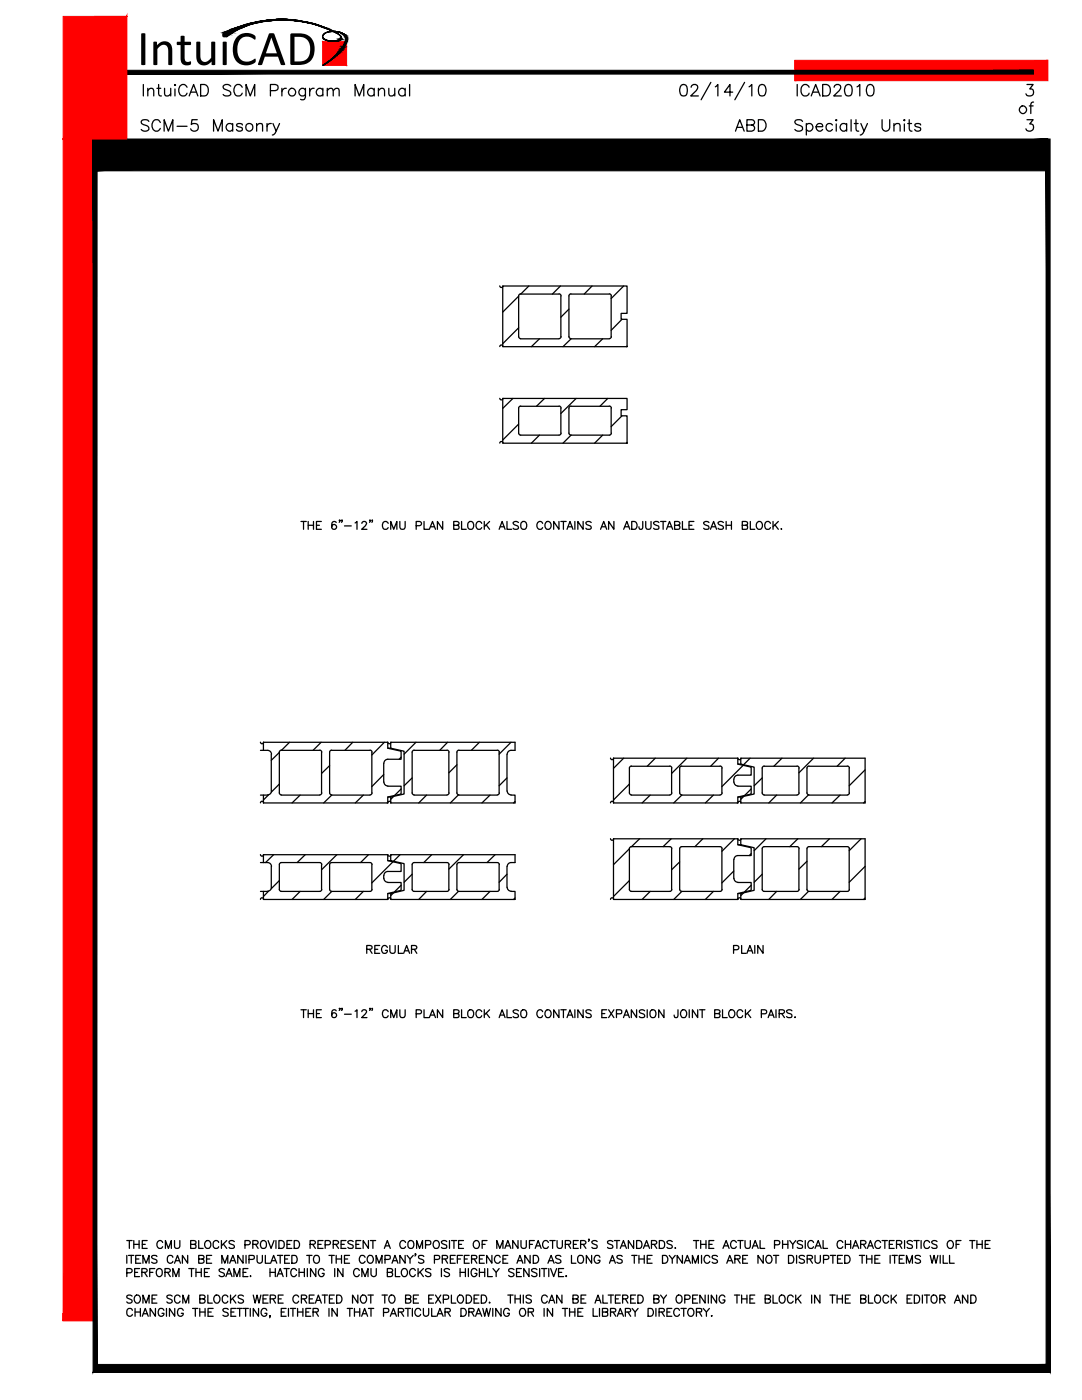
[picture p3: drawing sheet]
<svg xmlns="http://www.w3.org/2000/svg" width="216mm" height="279mm" viewBox="0 0 216 279" stroke-linecap="round" stroke-linejoin="round" font-family="sans-serif">
<defs><g id="words">
<text font-size="10" x="27.3" y="13">IntuiCAD</text>
</g></defs>
<!-- layer: S-CMUW -->
<g fill="none" stroke="#000" stroke-width=".25">
<path d="M99.7 57.1a.32 .32 0 0 0 .3 .3 .32 .32 0 0 0 .4-.3M100.3 57.1h24.8v5.4h-1.2v1.2h1.2v5.5h-24.8zM103.5 59.1l-3.2 3.2M103.9 58.7l7.7-.1 .3 .2 .1 .2M105.5 57.1l-1.8 1.6-.2 .3v8.2l.4 .4M111.8 57.1l-1.6 1.6M111.9 59.1v8.1M113.9 58.7l7.7-.1 .3 .2 .1 8.4-.2 .3-.2 .1M113.9 58.6l-.3 .2-.1 .3v8.1l.2 .3 .2 .1M118.1 57.1l-1.5 1.6M124.4 57.1l-2.5 2.5M99.7 79.5a.32 .32 0 0 0 .3 .3 .32 .32 0 0 0 .4-.3"/>
<path d="M100.3 79.5h24.8v2.3h-1.2v1.2h1.2v5.4h-24.8zM100.4 69.2a.32 .32 0 0 0-.4-.4 .32 .32 0 0 0-.3 .4M102.3 79.5l-2 2M103.5 65.4l-3.2 3.2M103.9 67.6h7.6M107.6 67.6l-1.6 1.6M108.7 79.5l-1.7 1.6M112 67.2l-.2 .3-.2 .1M113.5 61.7l-1.6 1.6M113.9 67.6h7.7M113.9 67.6l-1.6 1.6M115 79.5l-3.1 3"/>
<path d="M120.3 67.6l-1.7 1.6M121.3 79.5l-1.6 1.6M124.1 63.7l-2.2 2.2M125.1 69.1l-.1 .1M100.4 88.4a.32 .32 0 0 0-.4-.3 .32 .32 0 0 0-.3 .3M103.5 84.6l-3.2 3.2M103.9 81.1l7.7-.1 .3 .2 .1 .2M103.9 81l-.4 .2v.2v5.1l.4 .3M107.6 86.8l-1.6 1.6M111.9 81.5v5M112 86.4l-.2 .4h-.2h-7.7M113.9 81.1h7.9l.1 .4 .1 4.9-.2 .4h-.2h-7.7"/>
<path d="M113.9 81l-.3 .2-.1 .3v4.9l.2 .4h.2l-1.6 1.6M120.3 86.8l-1.7 1.6M124.1 83l-2.2 2.1M125.1 88.3l-.1 .1M52 149.7h1.4a.78 .78 0 0 1 .8 .8M52 158.7h.6M52 148.1a.32 .32 0 0 0 .3 .3 .32 .32 0 0 0 .3-.3M52.6 149.7v-1.6h24.8v1.2l2.6 .6v1.6h-2.6a.78 .78 0 0 0-.8 .8M53.4 158.7h-.8v1.5h24.8M53.6 158.6l-1 1.1M54.1 151.7l1.6-1.6v8.1l.1 .2 .3 .2M54.1 150.6v7.3"/>
<path d="M54.2 157.9a.78 .78 0 0 1-.8 .7M55.7 156.5l-1.6 1.6M56.1 158.7h7.7M56.1 149.7h7.7M56.1 149.7l-.3 .2-.1 .2M57.8 148.1l-1.6 1.6M59.9 158.7l-1.6 1.5M63.8 149.7l.4 .2v.2M64.1 148.1l-1.6 1.6M64.2 150.1v8.2M64.2 158.2l-.2 .4h-.2M65.8 150.1v8.1v.2l.4 .2"/>
<path d="M65.8 152.8l-1.6 1.6M66.2 158.7h7.6M66.2 149.7h7.6M66.2 149.7l-.4 .2v.2M66.2 158.7l-1.6 1.5M70.4 148.1l-1.6 1.6M72.5 158.7l-1.6 1.5M73.8 149.7l.4 .2v.2M74.2 150.1v8.2M74.2 158.2l-.2 .4h-.2M76.6 152.3v3.8M76.6 154.6l-2.4 2.4"/>
<path d="M76.6 156.1a.78 .78 0 0 0 .8 .8M76.7 148.1l-2.5 2.6M77.4 156.9h2.6v1.6l-2.6 .6v1.1M77.4 149.3h.6M77.4 159.1h.6M77.4 148.1a.32 .32 0 0 0 .3 .3 .32 .32 0 0 0 .3-.3M78.6 158.9l-.6 .6M80 151.1l-.3 .4M80 157.5l-1.3 1.3M82.2 150.1v8.1l.2 .4h.2M82.2 155.3l-1.6 1.5M82.6 158.7h6.6"/>
<path d="M82.6 149.7h6.6M82.6 149.7l-.3 .2-.1 .2M83 148.1l-2.4 2.4M85.1 158.7l-1.5 1.5M89.2 149.7l.4 .2v.2M89.3 148.1l-1.6 1.6M89.6 150.1v8.2M89.6 158.2l-.2 .4h-.2M91.2 150.1v8.1l.2 .4h.2M91.2 152.6l-1.6 1.6M91.5 158.6l-1.6 1.6M91.6 158.7h7.6"/>
<path d="M91.6 149.7h7.6M91.6 149.7l-.4 .2v.2M95.7 148.1l-1.6 1.6M97.8 158.7l-1.6 1.5M99.2 149.7l.4 .2v.2M99.6 150.1v8.1l-.2 .4h-.2M101.2 150.6v7.3M101.2 155.3l-1.6 1.5M101.2 150.5a.78 .78 0 0 1 .8-.8h.8v-1.6h-24.8v1.2l2.6 .6v8.6l-2.6 .6v1.1h24.8v-1.5h-.8M101.2 157.9a.78 .78 0 0 0 .8 .7M102 148.1l-2.4 2.4M102.8 159.9l-.3 .3"/>
<path d="M121.8 151.3a.32 .32 0 0 0 .3 .3 .32 .32 0 0 0 .4-.3M124.4 151.3l-2 2M125.6 156.5l-3.2 3.2M126 158.7h7.6M126 152.9h7.6M126 152.9l-.4 .2v.2v5l.4 .3M129.7 158.7l-1.6 1.5M130.8 151.3l-1.7 1.6M133.7 152.9l.3 .2 .1 .2M134 153.3v5M134.1 158.2l-.2 .4h-.2M136 158.7h7.7"/>
<path d="M136 152.9h7.7M136 152.9l-.3 .2-.1 .2v4.9l.1 .2 .3 .2M136 158.7l-1.6 1.5M137.1 151.3l-3.1 3.1M142.4 158.7l-1.7 1.5M143.4 151.3l-1.6 1.6M143.7 152.9l.3 .2 .1 5.1-.2 .4h-.2M146.4 155.5v.6M146.5 156.1a.78 .78 0 0 0 .7 .8M147.2 156.9h2.7v1.6l-2.7 .6v1.1M147.2 151.3v1.2l2.7 .6v1.6h-2.7M147.2 151.3h-24.8v8.9h24.8"/>
<path d="M147.2 159.1h.6M147.2 152.5h.6M147.2 151.3a.32 .32 0 0 0 .3 .3 .32 .32 0 0 0 .4-.3M147.2 154.7a.78 .78 0 0 0-.7 .8M147.8 151.3h24.8v8.9h-24.8v-1.1l2.7-.6v-5.4l-2.7-.6zM148.3 152.8l-4.3 4.2M148.4 158.9l-.6 .6M149.7 151.3l-1.3 1.3M149.9 157.5l-1.3 1.3M152.1 155.3l-1.6 1.5M152.5 158.7h6.5M152.5 152.9h6.5"/>
<path d="M152.5 152.9l-.4 .2v.2v5l.4 .3M155 158.7l-1.6 1.5M156 151.3l-1.6 1.6M159.1 152.9l.3 .2 .1 .2-.1 5.1-.3 .2M161.3 158.6l-1.6 1.6M161.4 158.7h7.7M161.4 152.9h7.7M161.4 152.9l-.3 .2-.1 .2v4.9l.2 .4h.2M162.3 151.3l-2.9 2.9M167.6 158.7l-1.6 1.5M168.6 151.3l-1.6 1.6M169.1 152.9l.3 .2 .1 .2"/>
<path d="M169.4 153.3v5M169.5 158.2l-.2 .4h-.2M172.6 153.6l-3.2 3.2M172.6 159.9l-.3 .3M52 172.1h1.4a.78 .78 0 0 1 .8 .8M52 177.9h.6M52 170.6a.32 .32 0 0 0 .3 .3 .32 .32 0 0 0 .3-.3M52.6 179.5a.32 .32 0 0 0-.3-.3 .32 .32 0 0 0-.3 .3M52.6 160.2a.32 .32 0 0 0-.3-.3 .32 .32 0 0 0-.3 .3M53.4 177.9h-.8v1.6h24.8M53.6 177.9l-1 1M54.1 172.9v4.2"/>
<path d="M54.2 177.1a.78 .78 0 0 1-.8 .8M54.6 170.6l-1.6 1.5M55.7 175.7l-1.6 1.6M55.7 177.5l.4 .4h7.7l.2-.1 .2-.3M59.9 177.9l-1.6 1.6M60.9 170.6l-1.6 1.5M64.2 172.6v4.9M64.2 172.5l-.2-.3-.2-.1-7.9 .1-.2 .3v5M65.8 177.5v.2l.4 .2-1.6 1.6M66.2 172.1h7.6l.4 .2v.2M66.2 172.1l-.2 .1-.2 .3v5M67.2 170.6l-3 3"/>
<path d="M72.5 177.9l-1.6 1.6M73.5 170.6l-1.5 1.5M74.2 172.6v4.9M74.2 177.5l-.2 .3-.2 .1h-7.6M76.6 174.7v.6M76.6 175.3a.78 .78 0 0 0 .8 .8M77.4 176.1h2.6v1.6l-2.6 .6v1.2M77.4 170.6v1.2l2.6 .6v1.5h-2.6a.78 .78 0 0 0-.8 .8M77.4 170.6h-24.8v1.5M77.4 171.8h.6M77.4 178.3h.6M77.4 179.3l-.2 .2"/>
<path d="M77.4 160.1l-.2 .1M77.4 170.6a.32 .32 0 0 0 .3 .3 .32 .32 0 0 0 .3-.3M78 179.5a.32 .32 0 0 0-.3-.3 .32 .32 0 0 0-.3 .3M78 160.2a.32 .32 0 0 0-.3-.3 .32 .32 0 0 0-.3 .3M78.4 172l-4.2 4.2M78.6 178.2l-.6 .5M79.8 170.6l-1.3 1.3M80 176.7l-1.3 1.3M82.2 177.5l.1 .2 .3 .2M82.2 174.5l-1.6 1.6M82.6 172.1h6.6l.4 .2v.2M82.6 172.1l-.2 .1-.2 .3v5"/>
<path d="M85.1 177.9l-1.5 1.6M86.1 170.6l-1.5 1.5M89.6 172.6v4.9M89.6 177.5l-.2 .3-.2 .1h-6.6M91.2 177.5v.2l.4 .2M91.5 177.9l-1.6 1.6M91.6 172.1l7.8 .1 .2 .3v5M91.6 172.1l-.2 .1-.2 .3v5M92.5 170.6l-2.9 2.9M97.8 177.9l-1.6 1.6M98.8 170.6l-1.6 1.5M99.6 177.5l-.2 .3-.2 .1h-7.6"/>
<path d="M101.2 172.9v4.2M101.2 174.5l-1.6 1.6M101.2 172.9a.78 .78 0 0 1 .8-.8h.8v-1.5h-24.8v1.2l2.6 .6v5.3l-2.6 .6v1.2h24.8v-1.6h-.8M101.2 177.1a.78 .78 0 0 0 .8 .8M102.8 179.2l-.3 .3M121.8 167.4a.32 .32 0 0 0 .3 .3 .32 .32 0 0 0 .4-.3M122.4 172.6l3.2-3.2v8.1M122.5 179.5a.32 .32 0 0 0-.4-.3 .32 .32 0 0 0-.3 .3M122.5 160.2a.32 .32 0 0 0-.4-.3 .32 .32 0 0 0-.3 .3M125.6 177.5v.2l.4 .2M125.6 175.7l-3.2 3.2M126 169h7.7l.3 .2 .1 .2"/>
<path d="M127.6 167.4l-1.8 1.6-.2 .4M129.7 177.9l-1.6 1.6M133.9 167.4l-1.6 1.6M134 169.4v8.1M134.1 177.5l-.2 .3-.2 .1h-7.7M135.6 177.5l.1 .2 .3 .2-1.6 1.6M135.6 169.4v8.1M135.6 172l-1.6 1.6M136 169h7.7l.3 .2 .1 .2M136 169l-.3 .2-.1 .2M140.2 167.4l-1.5 1.6M142.4 177.9l-1.7 1.6"/>
<path d="M144 169.4v8.1M144.1 177.5l-.2 .3-.2 .1h-7.7M146.4 171.5v3.8M146.4 173.8l-2.4 2.4M146.5 175.3a.78 .78 0 0 0 .7 .8M146.5 167.4l-2.5 2.5M147.2 176.1h2.7v1.6l-2.7 .6v1.2M147.2 170.7h2.7v-1.5l-2.7-.6v-1.2h-24.8v12.1h24.8M147.2 178.3h.6M147.2 168.6h.6M147.2 179.3l-.1 .2M147.2 160.1l-.1 .1"/>
<path d="M147.2 167.4a.32 .32 0 0 0 .3 .3 .32 .32 0 0 0 .4-.3M147.2 170.7a.78 .78 0 0 0-.7 .8M147.8 167.4h24.8v12.1h-24.8v-1.2l2.7-.6v-8.5l-2.7-.6zM147.9 179.5a.32 .32 0 0 0-.4-.3 .32 .32 0 0 0-.3 .3M147.9 160.2a.32 .32 0 0 0-.4-.3 .32 .32 0 0 0-.3 .3M148.4 178.2l-.6 .5M149.9 170.4l-.4 .3M149.9 176.7l-1.3 1.3M152.1 177.5l.2 .3 .2 .1M152.1 169.4v8.1M152.1 174.5l-1.6 1.6M152.5 169h6.6l.3 .2 .1 .2"/>
<path d="M152.5 169l-.4 .2v.2M152.9 167.4l-2.4 2.4M155 177.9l-1.6 1.6M159.2 167.4l-1.6 1.6M159.4 169.4v8.1M159.5 177.5l-.2 .3-.2 .1h-6.6M161 177.5l.1 .2 .3 .2h7.7M161 169.4v8.1M161 171.9l-1.6 1.6M161.3 177.9l-1.6 1.6M165.5 167.4l-1.6 1.6M167.6 177.9l-1.6 1.6"/>
<path d="M169.1 169h-7.7l-.3 .2-.1 .2M169.1 169l.3 .2 .1 .2M169.4 169.4v8.1M169.5 177.5l-.2 .3-.2 .1M171.8 167.4l-2.4 2.4M172.6 172.9l-3.2 3.2M172.6 179.2l-.3 .3"/>
</g>
<!-- layer: S-TEXT -->
<g fill="none" stroke="#000" stroke-width=".25">
<path d="M60.1 104.1h1M60.6 104.1v1.5M61.5 104.1v1.5M61.5 104.8h1.1M62.6 104.1v1.5M63.1 104.8h.6M64.1 104.1h-1v1.5h1M67.1 104.3a.47 .47 0 0 0-.5-.2 .47 .47 0 0 0-.4 .3 1.34 1.34 0 0 0 .2 1.2 .49 .49 0 0 0 .7-.2 .49 .49 0 0 0-.3-.7 .49 .49 0 0 0-.6 .4M67.8 103.9h-.1h.1l-.1 .3M68.3 103.9h-.2h.2l-.2 .3M68.7 105h1.4M70.9 104.4l.3-.3v1.5"/>
<path d="M72.2 104.5l.3-.4h.3l.3 .3-.2 .5-.7 .7h1M73.9 103.9h-.2h.2l-.2 .3M74.3 103.9h-.1h.1l-.1 .3M77.5 104.5a.59 .59 0 0 0-.7-.4 .59 .59 0 0 0-.5 .6v.3a.6 .6 0 0 0 .5 .6 .6 .6 0 0 0 .7-.3M78 105.6v-1.5l.6 1.5 .6-1.5v1.5M79.8 104.1v1.1a.54 .54 0 0 0 .5 .4 .54 .54 0 0 0 .5-.4v-1.1M83 104.9l.9-.1 .2-.4-.4-.3h-.7v1.5M84.6 104.1v1.5h.9M85.7 105.6l.6-1.5 .6 1.5M85.9 105.1h.8M88.3 104.1v1.5l-1-1.5v1.5M90.5 104.8l.9-.1 .2-.2-.1-.3-.3-.1h-.7v1.5h.7a.4 .4 0 0 0 .4-.4 .4 .4 0 0 0-.4-.4"/>
<path d="M92.1 104.1v1.5h.9M93.5 104.3l.3-.2a.78 .78 0 0 1 .7 .8 .78 .78 0 0 1-.7 .7h-.2a1.08 1.08 0 0 1-.1-1.3zM96.1 104.5a.59 .59 0 0 0-.6-.4 .59 .59 0 0 0-.5 .6v.3a.6 .6 0 0 0 .4 .6 .6 .6 0 0 0 .7-.3M96.6 104.1v1.5M97 104.7l.7 .9M97.7 104.1l-1.1 1M99.6 105.6l.6-1.5 .6 1.5M99.8 105.1h.8M101.2 104.1v1.5h.9M103.4 104.3a.6 .6 0 0 0-1 .2l.3 .2 .6 .3 .1 .2-.1 .4h-.5l-.4-.2M104 104.3l.3-.2a.78 .78 0 0 1 .8 .8 .78 .78 0 0 1-.8 .7h-.1a1.08 1.08 0 0 1-.2-1.3zM108.3 104.5a.59 .59 0 0 0-.7-.4 .59 .59 0 0 0-.5 .6v.3a.6 .6 0 0 0 .5 .6 .6 .6 0 0 0 .7-.3"/>
<path d="M108.9 104.3a.59 .59 0 0 1 .7-.2 .59 .59 0 0 1 .4 .6v.3a.61 .61 0 0 1-.6 .7 .61 .61 0 0 1-.7-.7zM111.5 104.1v1.5l-1-1.5v1.5M111.9 104.1h1.1M112.4 104.1v1.5M113.1 105.6l.6-1.5 .6 1.5M113.4 105.1h.7M114.7 104.1v1.5M116.4 104.1v1.5l-1.1-1.5v1.5M118 104.3a.6 .6 0 0 0-1.1 .2l.1 .2 .8 .3 .2 .2-.2 .4h-.8l-.1-.2M119.8 105.6l.7-1.5 .6 1.5M120.1 105.1h.7M122.5 104.1v1.5l-1.1-1.5v1.5"/>
<path d="M124.4 105.6l.7-1.5 .6 1.5M124.7 105.1h.8M126.1 104.1h.5a.82 .82 0 0 1 .5 .8 .82 .82 0 0 1-.5 .7h-.5zM128.3 104.1l-.1 1.4-.6 .1-.1-.5M128.8 104.1v1.1a.54 .54 0 0 0 .6 .4 .54 .54 0 0 0 .5-.4v-1.1M131.5 104.3a.6 .6 0 0 0-1.1 .2l.2 .2 .7 .3 .2 .2-.2 .4h-.5l-.4-.2M131.8 104.1h1.1M132.3 104.1v1.5M133 105.6l.6-1.5 .6 1.5M133.3 105.1h.7M134.6 104.8l.9-.1 .2-.2-.1-.3-.3-.1h-.7v1.5h.7a.4 .4 0 0 0 .4-.4 .4 .4 0 0 0-.4-.4M136.2 104.1v1.5h.9"/>
<path d="M137.5 104.8h.6M138.5 104.1h-1v1.5h1M141.5 104.3a.6 .6 0 0 0-1.1 .2l.3 .2 .6 .3 .2 .2-.2 .4h-.5l-.4-.2M141.8 105.6l.6-1.5 .6 1.5M142 105.1h.8M144.3 104.3a.6 .6 0 0 0-1 .2l.3 .2 .6 .3 .1 .2-.1 .4h-.5l-.4-.2M144.9 104.8h1.1M144.9 104.1v1.5M146 104.1v1.5M148.1 104.8l.9-.1 .1-.5-.3-.1h-.7v1.5l1-.1v-.5l-.3-.2M149.7 104.1v1.5h.9M151.1 104.3a.59 .59 0 0 1 .6-.2 .59 .59 0 0 1 .4 .6v.3a.61 .61 0 0 1-.6 .7 .61 .61 0 0 1-.6-.7z"/>
<path d="M153.7 104.5a.59 .59 0 0 0-.6-.4 .59 .59 0 0 0-.5 .6v.3a.6 .6 0 0 0 .5 .6 .6 .6 0 0 0 .6-.3M154.2 104.1v1.5M154.6 104.7l.7 .9M155.3 104.1l-1.1 1M155.9 105.5v.1zM73.2 189.5l.9-.1 .1-.5-.3-.2h-.7v1.6M73.7 189.5l.5 .8M74.8 189.5h.6M75.8 188.7h-1v1.6h1M77.3 189.1a.59 .59 0 0 0-.7-.4 .59 .59 0 0 0-.5 .6v.4a.57 .57 0 0 0 .6 .6 .57 .57 0 0 0 .6-.6h-.4M77.8 188.7v1.1a.54 .54 0 0 0 .5 .5 .54 .54 0 0 0 .6-.5v-1.1M79.5 188.7v1.6h.9"/>
<path d="M80.5 190.3l.6-1.6 .6 1.6M80.8 189.8h.7M82.1 189.5l.9-.1 .2-.4-.4-.3h-.7v1.6M82.7 189.5l.5 .8M146.4 189.5h.9l.1-.5-.3-.3h-.7v1.6M148 188.7v1.6h.9M149 190.3l.6-1.6 .6 1.6M149.3 189.8h.7M150.6 188.7v1.6M152.3 188.7v1.6l-1.1-1.6v1.6M60.1 201.5h1M60.6 201.5v1.6"/>
<path d="M61.5 201.5v1.6M61.5 202.3h1.1M62.6 201.5v1.6M63.1 202.3h.6M64.1 201.5h-1v1.6h1M67.1 201.7a.47 .47 0 0 0-.5-.2 .47 .47 0 0 0-.4 .3 1.34 1.34 0 0 0 .2 1.2 .49 .49 0 0 0 .7-.2 .49 .49 0 0 0-.3-.6 .49 .49 0 0 0-.6 .4M67.8 201.3h-.1h.1l-.1 .3M68.3 201.3h-.2h.2l-.2 .3M68.7 202.4h1.4M70.9 201.8l.3-.3v1.6M72.2 201.9l.1-.3 .2-.1 .6 .1v.4l-.9 1.1h1M73.9 201.3h-.2h.2l-.2 .3"/>
<path d="M74.3 201.3h-.1h.1l-.1 .3M77.5 201.9a.59 .59 0 0 0-.7-.4 .59 .59 0 0 0-.5 .6v.4a.59 .59 0 0 0 .5 .6 .59 .59 0 0 0 .7-.4M78 203.1v-1.6l.6 1.6 .6-1.6v1.6M79.8 201.5v1.2a.54 .54 0 0 0 .5 .4 .54 .54 0 0 0 .5-.4v-1.2M83 202.3h.7a.4 .4 0 0 0 .4-.4 .4 .4 0 0 0-.4-.4h-.7v1.6M84.6 201.5v1.6h.9M85.7 203.1l.6-1.6 .6 1.6M85.9 202.6h.8M88.3 201.5v1.6l-1-1.6v1.6M90.5 202.3l.9-.1 .2-.2-.1-.4-1-.1v1.6h.7a.4 .4 0 0 0 .4-.4 .4 .4 0 0 0-.4-.4M92.1 201.5v1.6h.9M93.5 201.7l.3-.2a.78 .78 0 0 1 .7 .8 .78 .78 0 0 1-.7 .8l-.4-.4z"/>
<path d="M96.1 201.9a.59 .59 0 0 0-.6-.4 .59 .59 0 0 0-.5 .6v.4a.59 .59 0 0 0 .5 .6 .59 .59 0 0 0 .6-.4M96.6 201.5v1.6M97 202.2l.7 .9M97.7 201.5l-1.1 1.1M99.6 203.1l.6-1.6 .6 1.6M99.8 202.6h.8M101.2 201.5v1.6h.9M103.4 201.7a.6 .6 0 0 0-1 .2l.3 .3 .6 .2 .1 .3-.1 .3-.5 .1-.4-.2M104 201.7l.3-.2a.78 .78 0 0 1 .8 .8 .78 .78 0 0 1-.8 .8l-.3-.4zM108.3 201.9a.59 .59 0 0 0-.7-.4 .59 .59 0 0 0-.5 .6v.4a.59 .59 0 0 0 .5 .6 .59 .59 0 0 0 .7-.4M108.9 201.7a.59 .59 0 0 1 .7-.2 .59 .59 0 0 1 .4 .6v.4a.61 .61 0 0 1-.6 .6 .61 .61 0 0 1-.7-.6zM111.5 201.5v1.6l-1-1.6v1.6"/>
<path d="M111.9 201.5h1.1M112.4 201.5v1.6M113.1 203.1l.6-1.6 .6 1.6M113.4 202.6h.7M114.7 201.5v1.6M116.4 201.5v1.6l-1.1-1.6v1.6M118 201.7a.6 .6 0 0 0-1.1 .2l.1 .2 .8 .3 .2 .3-.2 .3h-.8l-.1-.1M120.1 202.3h.6M121.1 201.5h-1v1.6h1M121.4 201.5l1.1 1.6M122.5 201.5l-1.1 1.6M123 202.3h.9l.1-.7-1-.1v1.6"/>
<path d="M124.4 203.1l.6-1.6 .6 1.6M124.6 202.6h.8M127 201.5v1.6l-1-1.6v1.6M128.6 201.7a.6 .6 0 0 0-1 .2l.1 .2 .8 .3 .1 .3-.1 .3h-.8l-.1-.1M129.1 201.5v1.6M129.8 201.7a.59 .59 0 0 1 .7-.2 .59 .59 0 0 1 .4 .6v.4a.59 .59 0 0 1-.6 .6 .59 .59 0 0 1-.6-.6zM132.5 201.5v1.6l-1.1-1.6v1.6M135.3 201.5l-.1 1.5h-.6l-.1-.4M136.1 201.6a.75 .75 0 0 1 .9 .7 .75 .75 0 0 1-.9 .7l-.3-.5v-.4zM137.5 201.5v1.6M139.2 201.5v1.6l-1-1.6v1.6M139.6 201.5h1.1"/>
<path d="M140.1 201.5v1.6M142.6 202.3l.9-.1 .2-.2-.1-.4-1-.1v1.6h.7a.4 .4 0 0 0 .4-.4 .4 .4 0 0 0-.4-.4M144.2 201.5v1.6h.9M145.7 201.6a.75 .75 0 0 1 1 .7 .75 .75 0 0 1-1 .7l-.3-.5v-.4zM148.2 201.9a.59 .59 0 0 0-.7-.4 .59 .59 0 0 0-.4 .6v.4a.59 .59 0 0 0 .4 .6 .59 .59 0 0 0 .7-.4M148.7 201.5v1.6M149.1 202.2l.7 .9M149.8 201.5l-1.1 1.1M151.9 202.3h.7a.4 .4 0 0 0 .4-.4 .4 .4 0 0 0-.4-.4h-.7v1.6M153.3 203.1l.6-1.6 .6 1.6M153.5 202.6h.7M154.8 201.5v1.6"/>
<path d="M155.5 202.3l.9-.1 .1-.2-.1-.4-.9-.1v1.6M156 202.3l.5 .8M158 201.7a.6 .6 0 0 0-1 .2l.3 .3 .6 .2 .1 .3-.1 .3-.6 .1-.3-.2M158.6 203h.1zM25.3 254l.9-.1 .2-.4-.4-.3h-.7v1.6M25.3 247.6h1.1M25.3 250.5v1.6M25.6 250.5h1.1M25.8 247.6v1.5M26.2 250.5v1.6M26.4 258.7a.59 .59 0 0 0-.6-.3 .59 .59 0 0 0-.5 .4v.2l1 .4 .1 .4a.65 .65 0 0 1-1.1 0M26.7 247.6v1.5"/>
<path d="M26.7 248.3h1.1M26.9 253.9h.6M27 258.7a.59 .59 0 0 1 .6-.2 .59 .59 0 0 1 .4 .6v.3a.62 .62 0 0 1-.6 .7 .62 .62 0 0 1-.6-.7zM27.1 251.3h.6M27.8 247.6v1.5M27.8 253.2h-.9v1.6h.9M28.1 250.5h-1v1.6h1M28.3 253.9l.9-.1 .2-.3-.4-.3h-.7v1.6M28.4 248.3h.6M28.5 252.1v-1.6l.7 1.6 .5-1.6v1.6M28.8 253.9l.6 .9M29.4 247.6h-1v1.5h1"/>
<path d="M29.9 253.9h.6M30.3 259.2h.6M30.9 253.2h-1v1.6M31.3 250.8l-.4-.3-.5 .1-.1 .2 .1 .3 .9 .4v.4a.73 .73 0 0 1-1 0M31.3 253.4a.59 .59 0 0 1 .7-.2 .59 .59 0 0 1 .4 .6 .69 .69 0 0 1-.2 .7 .69 .69 0 0 1-.7 .2l-.3-.6zM31.3 258.5h-1v1.6h1M32.5 248a.59 .59 0 0 0-.7-.4 .59 .59 0 0 0-.5 .6v.4a.6 .6 0 0 0 .5 .5 .6 .6 0 0 0 .7-.3M32.9 253.9l.9-.1 .2-.3-.4-.3h-.7v1.6M33 249.1v-1.5l.6 1.5 .6-1.5v1.5M33.4 253.9l.6 .9M34.4 258.7a.6 .6 0 0 0-1.1 .1l.1 .3 .9 .3 .1 .4a.65 .65 0 0 1-1.1 0M34.5 250.9a.56 .56 0 0 0-.7-.4 .56 .56 0 0 0-.4 .6 .69 .69 0 0 0 .7 1l.4-.4"/>
<path d="M34.5 254.8v-1.6l.6 1.6 .6-1.6v1.6M34.8 247.6v1.1a.54 .54 0 0 0 .6 .5 .54 .54 0 0 0 .5-.5v-1.1M34.8 252.1l.6-1.6 .6 1.6M35 251.6h.8M35.9 258.8a.56 .56 0 0 0-.6-.3 .56 .56 0 0 0-.5 .6 .69 .69 0 0 0 .2 .7 .69 .69 0 0 0 .7 .2l.2-.3M37.5 250.5v1.6l-1.1-1.6v1.6M37.7 253.2h1M38 248.3h1l.1-.6-.4-.1h-.7v1.5l1.1-.1v-.5l-.4-.2M38.2 253.2v1.6M39.1 253.9h1.1M39.1 253.2v1.6M39.7 247.6v1.5h.8"/>
<path d="M39.7 251.3l.8-.1 .2-.4-.2-.2-.8-.1v1.6l.9-.1 .1-.4-.4-.3M39.9 259.2l.9-.1 .1-.3-.4-.3h-.6v1.6l.9-.1 .1-.5-.4-.3M40.2 253.2v1.6M40.8 253.9h.6M41 247.8a.59 .59 0 0 1 .7-.2 .59 .59 0 0 1 .4 .6v.4a.61 .61 0 0 1-.6 .6 .61 .61 0 0 1-.7-.6zM41.2 251.3h.7M41.5 258.5v1.6h.9M41.8 253.2h-1v1.6h1M42.2 250.5h-1v1.6h1M42.8 258.7a.59 .59 0 0 1 .7-.2 .59 .59 0 0 1 .4 .6v.3a.62 .62 0 0 1-.6 .7 .62 .62 0 0 1-.6-.7zM43.6 248a.56 .56 0 0 0-.6-.4 .56 .56 0 0 0-.5 .6 .69 .69 0 0 0 .2 .7 .69 .69 0 0 0 .7 .2l.2-.3M44.2 247.6v1.5"/>
<path d="M44.3 252.1v-1.6l.6 1.6 .6-1.6v1.6M44.6 248.3l.6 .8M44.8 253.4a.6 .6 0 0 0-1.1 .1l.3 .3 .6 .3 .2 .4a.65 .65 0 0 1-1.1 0M45.1 254.8l.6-1.6 .6 1.6M45.2 247.6l-1 1M45.3 254.2h.8M45.5 258.8a.56 .56 0 0 0-.7-.3 .56 .56 0 0 0-.4 .6 .69 .69 0 0 0 .1 .7 .69 .69 0 0 0 .7 .2l.3-.3M45.8 252.1l.7-1.6 .6 1.6M46 258.5v1.6M46.1 251.6h.7M46.4 259.1l.7 1M46.7 254.8v-1.6l.6 1.6 .6-1.6v1.6"/>
<path d="M46.8 247.8a.6 .6 0 0 0-1.1 .2l.1 .2 .8 .3 .2 .2-.2 .4h-.8l-.1-.2M47.1 258.5l-1.1 1M48.5 250.5v1.6l-1.1-1.6v1.6M48.5 253.9h.6M48.6 258.7a.59 .59 0 0 0-.6-.3 .59 .59 0 0 0-.5 .4l.1 .2 .9 .4 .1 .4a.65 .65 0 0 1-1.1 0M48.9 248.4l.9-.1 .1-.4-.3-.3h-.7v1.5M49.1 250.5v1.6M49.5 253.2h-1v1.6h1M49.7 251.3l1-.1v-.5l-1-.2v1.6M50 254.6v.2zM50.4 248.3h1l.1-.4-.4-.3h-.7v1.5M50.5 258.5l.4 1.6 .4-1.6 .4 1.6 .4-1.6"/>
<path d="M51 248.3l.5 .8M51.3 250.5v1.1a.53 .53 0 0 0 .5 .5 .53 .53 0 0 0 .6-.5v-1.1M52.1 247.8a.59 .59 0 0 1 .7-.2 .59 .59 0 0 1 .4 .6 .69 .69 0 0 1-.2 .7 .69 .69 0 0 1-.7 .2l-.3-.5zM52.5 259.2h.6M52.9 250.5v1.6h1M53.5 247.6l.6 1.5 .6-1.5M53.5 258.5h-1v1.6h1M53.9 253.9h1M53.9 253.2v1.6M53.9 259.2l.9-.1 .1-.5-.3-.1h-.7v1.6M54 252.1l.6-1.6 .6 1.6M54.2 251.6h.8"/>
<path d="M54.5 259.2l.5 .9M54.9 253.2v1.6M55.1 247.6v1.5M55.3 254.8l.6-1.6 .6 1.6M55.4 250.5h1M55.5 254.2h.8M55.5 259.2h.6M55.7 247.6h.5a.84 .84 0 0 1 .5 .8 .84 .84 0 0 1-.5 .7h-.5zM55.9 250.5v1.6M56.5 258.5h-1v1.6h1M56.7 253.2h1M56.8 251.3h.6"/>
<path d="M57.2 253.2v1.6M57.3 248.3h.6M57.8 250.5h-1v1.6h1M58.2 247.6h-.9v1.5h.9M58.2 250.5h.6a.84 .84 0 0 1 .5 .8 .84 .84 0 0 1-.5 .8h-.6zM58.7 247.6h.5a.82 .82 0 0 1 .6 .8 .82 .82 0 0 1-.6 .7h-.5zM59.2 253.5a.59 .59 0 0 0-.7-.3 .59 .59 0 0 0-.5 .6v.3a.59 .59 0 0 0 .5 .7 .59 .59 0 0 0 .7-.4M59.6 258.8a.59 .59 0 0 0-.7-.3 .59 .59 0 0 0-.5 .6v.3a.59 .59 0 0 0 .5 .7 .59 .59 0 0 0 .7-.4M59.7 253.9h1M59.7 253.2v1.6M60.1 259.2l.9-.1 .2-.3-.4-.3h-.7v1.6M60.6 259.2l.6 .9"/>
<path d="M60.7 253.2v1.6M61.2 250.5h1.1M61.3 253.2v1.6M61.7 250.5v1.6M61.7 259.2h.6M61.9 248.3h.9l.1-.4-.3-.3h-.7v1.5M62.4 248.3l.5 .8M62.7 250.8l.2-.2a.8 .8 0 0 1 .9 .5 .8 .8 0 0 1-.5 1 .84 .84 0 0 1-.7-.5 .84 .84 0 0 1 .1-.8zM62.7 258.5h-1v1.6h1M63 253.2v1.6l-1-1.6v1.6M63.1 259.5h.8M63.4 248.3h.7"/>
<path d="M64.3 258.5h1M64.5 247.6h-1.1v1.5h1.1M64.7 253.5a.59 .59 0 0 0-.7-.3 .59 .59 0 0 0-.5 .6v.3a.58 .58 0 0 0 .6 .7 .58 .58 0 0 0 .6-.7h-.4M64.8 258.5v1.6M64.9 248.4l.9-.1 .1-.2-.1-.4-.9-.1v1.5M65.6 250.5h1.1M65.7 259.2h.6M66.2 250.5v1.6M66.5 248.3h.9l.1-.4-.3-.3h-.7v1.5M66.7 258.5h-1v1.6h1M66.8 253.2v1.6M67 248.3l.5 .8"/>
<path d="M67.1 251.3h1M67.1 250.5v1.6M67.2 258.5h.5a.85 .85 0 0 1 .6 .8 .85 .85 0 0 1-.6 .8h-.5zM68.1 248.3h.6M68.1 250.5v1.6M68.4 253.2v1.6l-1-1.6v1.6M68.7 251.3h.7M69 247.6h-.9v1.5h.9M69.8 250.5h-1.1v1.6h1.1M70.5 247.8a.6 .6 0 0 0-1.1 .2l.2 .2 .7 .3 .2 .2-.2 .4h-.5l-.4-.2M71 248.3h.6M71.4 258.5v1.6l-1.1-1.6v1.6"/>
<path d="M71.7 253.5a.59 .59 0 0 0-.7-.3 .59 .59 0 0 0-.4 .6v.3a.59 .59 0 0 0 .4 .7 .59 .59 0 0 0 .7-.4M72 247.6h-1v1.5h1M72.1 258.7a.59 .59 0 0 1 .6-.2 .59 .59 0 0 1 .4 .6v.3a.62 .62 0 0 1-.6 .7 .62 .62 0 0 1-.6-.7zM72.2 254.8v-1.6l.6 1.6 .6-1.6v1.6M72.8 250.9a.59 .59 0 0 0-.6-.4 .59 .59 0 0 0-.5 .6v.4a.59 .59 0 0 0 .5 .6 .59 .59 0 0 0 .6-.4M73.4 250.8l.2-.2a.77 .77 0 0 1 .9 .4 .77 .77 0 0 1-.2 .9 .59 .59 0 0 1-.6 .2 .59 .59 0 0 1-.4-.6zM73.4 258.5h1.1M73.5 247.6v1.5l-1-1.5v1.5M73.9 247.6h1.1M74 258.5v1.6M74 253.2v1.1a.53 .53 0 0 0 .6 .5 .53 .53 0 0 0 .5-.5v-1.1M74.4 247.6v1.5"/>
<path d="M75 252.1v-1.6l.6 1.6 .6-1.6v1.6M76.2 258.5h1.1M76.7 249.1l.6-1.5 .6 1.5M76.8 258.5v1.6M76.8 251.3l1-.1v-.5l-1-.2v1.6M76.9 248.6h.8M77.3 253.9l.9-.1 .1-.3-.3-.3h-.7v1.6l.9-.1 .1-.5-.3-.3M77.8 258.7a.59 .59 0 0 1 .6-.2 .59 .59 0 0 1 .4 .6v.3a.62 .62 0 0 1-.6 .7 .62 .62 0 0 1-.6-.7zM78.2 252.1l.6-1.6 .6 1.6M78.4 251.6h.8M78.9 253.2v1.6h.9M80.2 253.4a.59 .59 0 0 1 .7-.2 .59 .59 0 0 1 .4 .6v.3a.62 .62 0 0 1-.6 .7 .62 .62 0 0 1-.6-.7z"/>
<path d="M80.8 250.5v1.6l-1-1.6v1.6M80.9 248a.59 .59 0 0 0-.6-.4 .59 .59 0 0 0-.5 .6v.4a.6 .6 0 0 0 .5 .5 .6 .6 0 0 0 .6-.3M80.9 259.2l.9-.1 .2-.3-.4-.3h-.7v1.6h.7l.3-.2 .1-.4-.4-.3M81.2 250.5l.6 .8v.8M81.5 247.8a.59 .59 0 0 1 .7-.2 .59 .59 0 0 1 .4 .6v.4a.59 .59 0 0 1-.6 .6 .59 .59 0 0 1-.6-.6zM82.5 250.5l-.7 .8M82.5 259.2h.6M82.9 253.5a.59 .59 0 0 0-.7-.3 .59 .59 0 0 0-.5 .6v.3a.59 .59 0 0 0 .5 .7 .59 .59 0 0 0 .7-.4M83 250.3h-.2h.2l-.2 .4M83.1 249.1v-1.5l.6 1.5 .6-1.5v1.5M83.4 253.2v1.6M83.5 258.5h-1v1.6h1"/>
<path d="M83.8 253.8l.7 1M84.5 253.2l-1.1 1M84.6 250.8l-.4-.3-.6 .1-.1 .2 .1 .3 .9 .4 .1 .4a.73 .73 0 0 1-1.1 0M84.9 248.4h.7a.43 .43 0 0 0 .4-.4 .43 .43 0 0 0-.4-.4h-.7v1.5M85.5 259.2h.6M86 253.4a.6 .6 0 0 0-1.1 .1l.1 .2 .9 .4a.41 .41 0 0 1-.3 .7h-.3l-.4-.3M86.5 258.5h-1v1.6h1M86.6 247.8a.59 .59 0 0 1 .7-.2 .59 .59 0 0 1 .4 .6v.4a.61 .61 0 0 1-.7 .6 .61 .61 0 0 1-.6-.6zM86.7 251.3h.7l.3-.2a.39 .39 0 0 0-.3-.6h-.7v1.6M86.9 258.5l1.1 1.6M88 258.5l-1.1 1.6M88.1 253.2v1.6"/>
<path d="M88.3 251.3l.8-.1 .2-.4-.2-.2-.8-.1v1.6M88.5 259.3l.9-.1 .1-.6-.4-.1h-.6v1.6M88.8 251.3l.5 .8M89.1 247.8a.6 .6 0 0 0-1 .2l.2 .2 .7 .3 .1 .2-.1 .4h-.5l-.4-.2M89.7 253.4a.6 .6 0 0 0-1.1 .1l.1 .2 .9 .4 .1 .4a.65 .65 0 0 1-1.1 0M89.7 247.6v1.5M89.9 251.3h.6M90.1 258.5v1.6h.9M90.1 247.6h1M90.6 247.6v1.5M90.8 250.5h-.9v1.6h.9M91.3 251.3h.6"/>
<path d="M91.4 258.7a.59 .59 0 0 1 .7-.2 .59 .59 0 0 1 .4 .6v.3a.62 .62 0 0 1-.6 .7 .62 .62 0 0 1-.6-.7zM91.5 248.3h.6M91.8 253.9h1.1M91.8 253.2v1.6M92.3 250.5h-1v1.6M92.5 247.6h-1v1.5h1M92.7 251.3h.5M92.9 253.2v1.6M93 258.5h.5a.85 .85 0 0 1 .6 .8 .85 .85 0 0 1-.6 .8h-.5zM93.5 253.2v1.6M93.6 250.5h-.9v1.6h.9M94.1 251.3l.9-.1 .2-.4-.2-.2-.9-.1v1.6"/>
<path d="M94.6 247.8a.59 .59 0 0 1 .7-.2 .59 .59 0 0 1 .4 .6v.4a.61 .61 0 0 1-.7 .6 .61 .61 0 0 1-.6-.6zM94.6 251.3l.6 .8M94.6 259.2h.6M95.2 253.5a.59 .59 0 0 0-.7-.3 .59 .59 0 0 0-.5 .6v.3a.58 .58 0 0 0 .6 .7 .58 .58 0 0 0 .6-.7h-.4M95.6 258.5h-1v1.6h1M95.7 251.3h.6M95.7 253.9h1M95.7 253.2v1.6M96 258.5h.5a.85 .85 0 0 1 .6 .8 .85 .85 0 0 1-.6 .8h-.5zM96.2 248.3h.6M96.6 250.5h-.9v1.6h.9M96.7 253.2v1.6"/>
<path d="M97.2 247.6h-1v1.5M97.3 253.2v1.6h.9M97.6 260h.2zM98.2 250.5v1.6l-1.1-1.6v1.6M98.4 253.2l.6 .7v.9M99.1 249.1v-1.5l.6 1.5 .7-1.5v1.5M99.6 253.2l-.6 .7M99.8 250.9a.59 .59 0 0 0-.7-.4 .59 .59 0 0 0-.4 .6v.4a.59 .59 0 0 0 .4 .6 .59 .59 0 0 0 .7-.4M100.4 251.3h.6M100.7 249.1l.6-1.5 .6 1.5M101 248.6h.7M101.3 250.5h-.9v1.6h.9"/>
<path d="M101.3 258.5h1.1M101.8 258.5v1.6M102.6 253.4a.59 .59 0 0 0-.6-.3 .59 .59 0 0 0-.5 .4v.2l1 .4 .1 .4a.65 .65 0 0 1-1.1 0M102.8 259.2h1M102.8 258.5v1.6M103.1 253.9h.6M103.2 252.1l.5-1.6 .6 1.6M103.4 247.6v1.5l-1.1-1.5v1.5M103.4 251.6h.7M103.8 258.5v1.6M104 247.6v1.1a.54 .54 0 0 0 .5 .4 .54 .54 0 0 0 .5-.4v-1.1M104 253.2h-.9v1.6h.9"/>
<path d="M104.4 258.5v1.6M105.6 253.2v1.6l-1.1-1.6v1.6M105.6 248.3h.6M105.8 250.5v1.6l-1.1-1.6v1.6M106 258.7a.6 .6 0 0 0-1 .1v.2l.9 .4 .1 .4a.65 .65 0 0 1-1 0M106.4 250.5h.5a.82 .82 0 0 1 .6 .8 .82 .82 0 0 1-.6 .8h-.5zM106.6 247.6h-1v1.5M106.8 249.1l.6-1.5 .6 1.5M107 248.6h.8M107.1 253.4a.6 .6 0 0 0-1 .1l.1 .2 .9 .4a.41 .41 0 0 1-.3 .7h-.3l-.4-.3M107.7 253.2v1.6M108.1 253.2h1"/>
<path d="M108.6 253.2v1.6M109.2 258.8a.59 .59 0 0 0-.7-.3 .59 .59 0 0 0-.4 .6v.3a.59 .59 0 0 0 .4 .7 .59 .59 0 0 0 .7-.4M109.3 252.1l.7-1.6 .6 1.6M109.4 248a.59 .59 0 0 0-.6-.4 .59 .59 0 0 0-.5 .6v.4a.6 .6 0 0 0 .4 .5 .6 .6 0 0 0 .7-.3M109.5 253.2v1.6M109.6 251.6h.7M109.7 247.6h1.1M109.7 259.5h.8M109.9 253.2l.6 1.6 .6-1.6M110.3 247.6v1.5M111.2 247.6v1.1a.54 .54 0 0 0 .5 .4 .54 .54 0 0 0 .5-.4v-1.1M111.4 253.9h.7"/>
<path d="M111.9 250.8l-.4-.3-.5 .1-.1 .2 .1 .3 .8 .4 .1 .4a.73 .73 0 0 1-1 0M112.1 258.5v1.6l-1-1.6v1.6M112.5 253.2h-1.1v1.6h1.1M112.8 248.3h.9l.1-.6-.3-.1h-.7v1.5M112.9 254.7h.2zM113.4 248.3l.5 .8M114 250.5v1.6h.9M114.3 259.2l1-.1 .1-.3-.4-.3h-.7v1.6l1-.1 .1-.5-.4-.3M114.4 248.3h.6M115.4 247.6h-1v1.5h1M115.4 250.8l.2-.2a.78 .78 0 0 1 .9 .3 .78 .78 0 0 1-.2 1 .59 .59 0 0 1-.7 .2 .59 .59 0 0 1-.3-.6zM115.9 248.3h.8l.2-.4-.4-.3h-.6v1.5"/>
<path d="M115.9 259.2h.6M116.4 248.3l.5 .8M116.9 258.5h-1v1.6h1M117.6 247.4h-.2h.2l-.2 .3M118.1 250.5v1.6l-1.1-1.6v1.6M118.9 259.5h.8M119.2 247.8a.6 .6 0 0 0-1.1 .2l.2 .2 .7 .3 .2 .2-.2 .4h-.5l-.4-.2M119.7 250.9a.59 .59 0 0 0-.7-.4 .59 .59 0 0 0-.4 .6v.4a.57 .57 0 0 0 .5 .6 .57 .57 0 0 0 .6-.6h-.4M120.3 258.5v1.6h.9M121.4 258.5h1M121.6 252.1l.6-1.6 .6 1.6M121.8 251.6h.8"/>
<path d="M121.9 258.5v1.6M122.3 247.8a.6 .6 0 0 0-1.1 .2l.2 .2 .7 .3 .2 .2-.2 .4h-.7l-.2-.2M122.6 247.6h1M122.8 259.2h.6M123.1 247.6v1.5M123.8 249.1l.6-1.5 .6 1.5M123.8 258.5h-1v1.6h1M124 248.6h.8M124.1 250.8l-.3-.3-.5 .1-.2 .2 .2 .3 .8 .4v.4a.73 .73 0 0 1-1 0M124.2 259.2l1-.1 .1-.3-.4-.3h-.7v1.6M124.8 259.2l.5 .9M125.8 259.2h.6"/>
<path d="M126.1 250.5h1M126.4 247.6v1.5l-1-1.5v1.5M126.6 250.5v1.6M126.8 258.5h-1v1.6h1M127 247.6h.6a.84 .84 0 0 1 .5 .8 .84 .84 0 0 1-.5 .7h-.6zM127.3 258.5h.5a.85 .85 0 0 1 .6 .8 .85 .85 0 0 1-.6 .8h-.5zM127.5 251.3h1.1M127.5 250.5v1.6M128.4 249.1l.6-1.5 .6 1.5M128.6 250.5v1.6M128.6 248.6h.8M129.1 251.3h.6"/>
<path d="M130 248.3h.9l.1-.4-.3-.3h-.7v1.5M130.1 250.5h-1v1.6h1M130.5 259.2l.8-.1 .2-.3-.4-.3h-.6v1.6h.6l.3-.2 .1-.4-.4-.3M130.5 248.3l.5 .8M131.6 247.6h.5a.84 .84 0 0 1 .5 .8 .84 .84 0 0 1-.5 .7h-.5zM131.8 258.5l.6 .7v.9M132.2 250.5h.5a.82 .82 0 0 1 .6 .8 .82 .82 0 0 1-.6 .8h-.5zM133 258.5l-.6 .7M133.5 250.5l.6 .8v.8M134.1 247.8a.6 .6 0 0 0-1 .2l.3 .3 .6 .2 .1 .2-.1 .4h-.5l-.4-.2M134.7 249v.1zM134.7 250.5l-.6 .8"/>
<path d="M135 258.7a.59 .59 0 0 1 .7-.2 .59 .59 0 0 1 .4 .6 .69 .69 0 0 1-.1 .7 .69 .69 0 0 1-.8 .2l-.3-.6zM136.2 250.5v1.6l-1.1-1.6v1.6M136.6 252.1l.5-1.6 .7 1.6M136.6 259.3l.9-.1 .2-.4-.4-.3h-.7v1.6M136.8 251.6h.7M138.2 252.1v-1.6l.6 1.6 .5-1.6v1.6M138.2 259.2h.6M138.4 247.6h1M138.9 247.6v1.5M139.2 258.5h-1v1.6h1M139.8 248.3h1.1M139.8 247.6v1.5"/>
<path d="M140 250.5v1.6M140.7 258.5v1.6l-1.1-1.6v1.6M140.9 247.6v1.5M141.3 258.5v1.6M141.5 248.3h.6M141.6 250.9a.59 .59 0 0 0-.6-.4 .59 .59 0 0 0-.5 .6v.4a.59 .59 0 0 0 .5 .6 .59 .59 0 0 0 .6-.4M142.4 247.6h-.9v1.5h.9M143 258.5v1.6l-1.1-1.6v1.6M143.2 250.8l-.4-.3-.6 .1-.1 .2 .1 .3 .9 .4 .1 .4a.73 .73 0 0 1-1.1 0M144.3 249.1l.6-1.5 .6 1.5M144.5 248.6h.8M144.6 258.8a.59 .59 0 0 0-.6-.3 .59 .59 0 0 0-.5 .6v.3a.58 .58 0 0 0 .6 .7 .58 .58 0 0 0 .5-.7h-.3"/>
<path d="M145 252.1l.6-1.6 .6 1.6M145.3 251.6h.7M146.5 258.5h1.1M146.6 251.3l.9-.1 .2-.4-.2-.2-.9-.1v1.6M146.9 248a.59 .59 0 0 0-.6-.4 .59 .59 0 0 0-.5 .6v.4a.6 .6 0 0 0 .4 .5 .6 .6 0 0 0 .7-.3M147.1 258.5v1.6M147.1 251.3l.6 .8M147.2 247.6h1.1M147.7 247.6v1.5M148 259.2h1M148 258.5v1.6M148.2 251.3h.6"/>
<path d="M148.7 247.6v1.1a.54 .54 0 0 0 .5 .4 .54 .54 0 0 0 .5-.4v-1.1M149 258.5v1.6M149.2 250.5h-1v1.6h1M149.6 259.2h.6M150.1 249.1l.6-1.5 .6 1.5M150.3 248.6h.8M150.6 258.5h-1v1.6h1M151.7 247.6v1.5h.9M152.3 250.5v1.6l-1.1-1.6v1.6M152.7 259.2l.9-.1 .1-.3-.3-.3h-.7v1.6h.7l.3-.2v-.4l-.3-.3M153.1 250.6a.78 .78 0 0 1 .9 .3 .78 .78 0 0 1-.1 1 .59 .59 0 0 1-.7 .2 .59 .59 0 0 1-.4-.6v-.4zM154.2 258.5v1.6h.9"/>
<path d="M154.3 250.5h1.1M154.5 248.4l1-.1 .1-.2-.1-.4-1-.1v1.5M154.8 250.5v1.6M155.6 258.7a.59 .59 0 0 1 .7-.2 .59 .59 0 0 1 .4 .6v.3a.6 .6 0 0 1-.6 .7 .6 .6 0 0 1-.6-.7zM156.2 248.3h1M156.2 247.6v1.5M157.2 247.6v1.5M157.3 250.5h.6a.84 .84 0 0 1 .5 .8 .84 .84 0 0 1-.5 .8h-.6zM157.6 247.6l.6 .7v.8M158.3 258.8a.59 .59 0 0 0-.7-.3 .59 .59 0 0 0-.5 .6v.3a.59 .59 0 0 0 .5 .7 .59 .59 0 0 0 .7-.4M158.8 247.6l-.6 .7M158.8 258.5v1.6"/>
<path d="M158.9 250.5v1.6M159.2 259.1l.6 1M159.8 258.5l-1 1M160.1 247.8a.6 .6 0 0 0-1 .2l.3 .3 .6 .2 .1 .2-.1 .4h-.5l-.4-.2M160.5 250.8l-.4-.3-.5 .1-.1 .2 .1 .3 .8 .3 .1 .5a.73 .73 0 0 1-1 0M160.7 247.6v1.5M161.1 251.3l.9-.1 .1-.4-.1-.2-.9-.1v1.6M161.6 251.3l.5 .8M162 258.5v1.6M162.3 248a.59 .59 0 0 0-.6-.4 .59 .59 0 0 0-.5 .6v.4a.6 .6 0 0 0 .5 .5 .6 .6 0 0 0 .6-.3M162.6 249.1l.7-1.5 .6 1.5M162.6 250.5v1.1a.53 .53 0 0 0 .6 .5 .53 .53 0 0 0 .5-.5v-1.1"/>
<path d="M162.9 248.6h.7M163.6 258.5v1.6l-1.1-1.6v1.6M164.2 247.6v1.5h.9M164.3 251.3h.7l.4-.2a.39 .39 0 0 0-.4-.6h-.7v1.6M165.6 258.5h1.1M165.7 250.5h1M166.1 258.5v1.6M166.2 250.5v1.6M167 259.2h1.1M167 258.5v1.6M167.1 251.3h.6M168.1 250.5h-1v1.6h1"/>
<path d="M168.1 258.5v1.6M168.2 248a.59 .59 0 0 0-.7-.4 .59 .59 0 0 0-.5 .6v.4a.6 .6 0 0 0 .5 .5 .6 .6 0 0 0 .7-.3M168.6 250.5h.5a.82 .82 0 0 1 .5 .8 .82 .82 0 0 1-.5 .8h-.5zM168.7 248.3h1M168.7 247.6v1.5M168.7 259.2h.6M169.7 258.5h-1v1.6h1M169.7 247.6v1.5M170.1 249.1l.6-1.5 .7 1.5M170.3 248.6h.8M171.5 250.5h1M171.7 248.3h.9l.2-.4-.4-.3h-.7v1.5"/>
<path d="M171.7 259.2l.9-.1 .2-.3-.4-.3h-.7v1.6h.7l.3-.2 .1-.4-.4-.3M172 250.5v1.6M172.2 248.3l.6 .8M172.9 251.3h1.1M172.9 250.5v1.6M173.1 249.1l.6-1.5 .6 1.5M173.3 258.5v1.6h.9M173.3 248.6h.8M174 250.5v1.6M174.6 251.3h.6M174.7 258.7a.59 .59 0 0 1 .6-.2 .59 .59 0 0 1 .4 .6v.3a.6 .6 0 0 1-.6 .7 .6 .6 0 0 1-.6-.7zM175.6 250.5h-1v1.6h1"/>
<path d="M175.7 248a.59 .59 0 0 0-.7-.4 .59 .59 0 0 0-.4 .6v.4a.6 .6 0 0 0 .4 .5 .6 .6 0 0 0 .7-.3M176 247.6h1.1M176.6 247.6v1.5M177.3 258.8a.59 .59 0 0 0-.6-.3 .59 .59 0 0 0-.5 .6v.3a.59 .59 0 0 0 .4 .7 .59 .59 0 0 0 .7-.4M177.4 248.3h.7M177.6 250.5v1.6M177.8 258.5v1.6M178 250.5h1.1M178.2 259.1l.7 1M178.4 247.6h-1v1.5h1M178.5 250.5v1.6M178.9 248.3h.9l.1-.4-.3-.3h-.7v1.5"/>
<path d="M178.9 258.5l-1.1 1M179.4 248.3l.5 .8M179.4 251.3h.6M180.4 250.5h-1v1.6h1M180.5 247.6v1.5M180.9 252.1v-1.6l.6 1.6 .6-1.6v1.6M181 259.2h.6M182 258.5h-1v1.6h1M182.1 247.8a.6 .6 0 0 0-1.1 .2l.3 .3 .6 .2 .2 .2-.2 .4h-.5l-.4-.2M182.4 247.6h1M182.4 258.5h.6a.87 .87 0 0 1 .5 .8 .87 .87 0 0 1-.5 .8h-.6zM182.9 247.6v1.5"/>
<path d="M183.7 250.8l-.4-.3-.6 .1-.1 .2 .1 .3 .9 .4 .1 .4a.73 .73 0 0 1-1.1 0M183.8 247.6v1.5M184.1 258.5v1.6M184.4 258.5h1.1M184.9 258.5v1.6M185.5 248a.59 .59 0 0 0-.7-.4 .59 .59 0 0 0-.5 .6v.4a.6 .6 0 0 0 .5 .6 .6 .6 0 0 0 .7-.4M185.6 250.5l.4 1.6 .4-1.6 .4 1.6 .3-1.6M185.9 258.7l.3-.2a.8 .8 0 0 1 .8 .8 .8 .8 0 0 1-.8 .8l-.1-.1a1.08 1.08 0 0 1-.2-1.3zM187 247.8a.6 .6 0 0 0-1.1 .2l.3 .3 .6 .2 .2 .2-.2 .4h-.5l-.4-.2M187.5 259.2l.9-.1 .2-.3-.4-.3h-.7v1.6M187.6 250.5v1.6M188 259.2l.6 .9"/>
<path d="M188.2 250.5v1.6h.9M189.2 247.8a.59 .59 0 0 1 .6-.2 .59 .59 0 0 1 .4 .6v.4a.61 .61 0 0 1-.6 .6 .61 .61 0 0 1-.6-.6zM189.5 250.5v1.6h.9M190.7 259.5h.8M190.8 248.3h.6M191.8 247.6h-1v1.5M193.1 258.5v1.6l-1-1.6v1.6M193.5 247.6h1M193.7 258.5h.6a.87 .87 0 0 1 .5 .8 .87 .87 0 0 1-.5 .8h-.6zM194 247.6v1.5M194.9 248.3h1.1M194.9 247.6v1.5"/>
<path d="M196 247.6v1.5M196.6 248.3h.6M197.6 247.6h-1v1.5h1M26.4 261.5a.56 .56 0 0 0-.6-.4 .56 .56 0 0 0-.5 .6 .69 .69 0 0 0 .7 1l.4-.4M27 261.1v1.6M27 261.8h1M28 261.1v1.6M28.4 262.7l.6-1.6 .6 1.6M28.5 260.1v-1.6l.7 1.6 .5-1.6v1.6M28.6 262.2h.8M31 261.1v1.6l-1-1.6v1.6M32.7 261.5a.59 .59 0 0 0-.7-.4 .59 .59 0 0 0-.4 .6v.4a.57 .57 0 0 0 .5 .6 .57 .57 0 0 0 .6-.6h-.4"/>
<path d="M33.2 261.1v1.6M34.9 261.1v1.6l-1.1-1.6v1.6M36.5 260.1v-1.6l.6 1.6 .6-1.6v1.6M36.6 261.5a.59 .59 0 0 0-.7-.4 .59 .59 0 0 0-.5 .6v.4a.57 .57 0 0 0 .6 .6 .57 .57 0 0 0 .6-.6h-.4M38.4 261.1h1.1M39 261.1v1.6M39.9 261.8h1M39.9 261.1v1.6M40.9 261.1v1.6M41.5 261.8h.6M42.5 261.1h-1v1.6h1M45.5 261.3l-.3-.2-.6 .1-.1 .1 .1 .4 .8 .3 .1 .5a.73 .73 0 0 1-1 0"/>
<path d="M46.1 261.8h.6M47.1 261.1h-1v1.6h1M47.3 261.1h1M47.8 261.1v1.6M48.5 261.1h1.1M49 261.1v1.6M49.9 261.1v1.6M51.6 261.1v1.6l-1.1-1.6v1.6M53.2 261.5a.59 .59 0 0 0-.6-.4 .59 .59 0 0 0-.5 .6v.4a.57 .57 0 0 0 .6 .6 .57 .57 0 0 0 .5-.6h-.3M53.9 262.6h-.1h.1l-.1 .4M56.1 261.8h.6M57.1 261.1h-1v1.6h1"/>
<path d="M57.6 261.1v1.6M57.9 261.1h1.1M58.4 261.1v1.6M59.4 261.8h1M59.4 261.1v1.6M60.4 261.1v1.6M61 261.8h.6M62 261.1h-1v1.6h1M62.5 261.8h.9l.1-.3-.1-.3-.9-.1v1.6M62.9 260.1l.6-1.6 .6 1.6M63 261.8l.5 .9M65.6 261.1v1.6"/>
<path d="M67.3 261.1v1.6l-1.1-1.6v1.6M69.3 261.1h1M69.8 261.1v1.6M70.7 261.8h1.1M70.7 261.1v1.6M71.8 261.1v1.6M72.2 262.7l.6-1.6 .5 1.6M72.4 262.2h.7M73.5 261.1h1.1M74 261.1v1.6M76.5 261.9l1-.1 .1-.2-.1-.4-1-.1v1.6M77.9 262.7l.6-1.6 .6 1.6"/>
<path d="M78.1 262.2h.8M79.5 261.8h.9l.1-.3v-.2l-1-.2v1.6M80 261.8l.5 .9M80.8 261.1h1.1M81.4 261.1v1.6M82.3 261.1v1.6M83.9 261.5a.59 .59 0 0 0-.6-.4 .59 .59 0 0 0-.5 .6v.4a.59 .59 0 0 0 .5 .6 .59 .59 0 0 0 .6-.4M84.5 261.1v1.1a.53 .53 0 0 0 .5 .5 .53 .53 0 0 0 .5-.5v-1.1M86.1 261.1v1.6h.9M87.2 262.7l.6-1.6 .6 1.6M87.4 262.2h.8M88.8 261.8h.9l.2-.3-.1-.2-1-.2v1.6"/>
<path d="M89.3 261.8l.6 .9M92 261.1h.5a.82 .82 0 0 1 .6 .8 .82 .82 0 0 1-.6 .8h-.5zM93.5 261.8h.9l.2-.3-.1-.2-1-.2v1.6M94.1 261.8l.5 .9M94.9 262.7l.6-1.6 .6 1.6M95.2 262.2h.7M96.3 261.1l.4 1.6 .4-1.6 .4 1.6 .4-1.6M98.3 261.1v1.6M100 261.1v1.6l-1.1-1.6v1.6M101.6 261.5a.59 .59 0 0 0-.6-.4 .59 .59 0 0 0-.5 .6v.4a.57 .57 0 0 0 .6 .6 .57 .57 0 0 0 .5-.6h-.4M104 261.2a.78 .78 0 0 1 .9 .3 .78 .78 0 0 1-.2 1 .59 .59 0 0 1-.6 .2 .59 .59 0 0 1-.4-.6v-.4zM105.4 261.8h.9l.1-.5-1-.2v1.6"/>
<path d="M105.9 261.8l.6 .9M108.6 261.1v1.6M109.5 260.1l.6-1.6 .6 1.6M110.3 261.1v1.6l-1.1-1.6v1.6M112.2 261.1h1.1M112.8 261.1v1.6M113.7 261.8h1M113.7 261.1v1.6M114.7 261.1v1.6M115.3 261.8h.6M116.3 261.1h-1v1.6h1M118.3 261.1v1.6h.9"/>
<path d="M118.7 260.1l.6-1.6 .6 1.6M119.6 261.1v1.6M120.2 261.8h.9l.2-.3-.2-.3-.9-.1v1.6h.7l.4-.3a.4 .4 0 0 0-.4-.6M121.8 261.8h.9l.2-.3-.1-.2-1-.2v1.6M122.3 261.8l.6 .9M123.2 262.7l.6-1.6 .6 1.6M123.4 262.2h.7M124.8 261.8h.9l.1-.3v-.2l-1-.2v1.6M125.3 261.8l.5 .9M126.1 261.1l.6 .7v.9M127.3 261.1l-.6 .7M129.3 261.1h.5a.82 .82 0 0 1 .6 .8 .82 .82 0 0 1-.6 .8h-.5z"/>
<path d="M130.9 261.1v1.6M131.5 261.8h.9l.2-.3-.1-.2-1-.2v1.6M132 261.8l.6 .9M133.1 261.8h.6M134.1 261.1h-1v1.6h1M135.6 261.5a.59 .59 0 0 0-.7-.4 .59 .59 0 0 0-.5 .6v.4a.59 .59 0 0 0 .5 .6 .59 .59 0 0 0 .7-.4M135.9 261.1h1M136.4 261.1v1.6M137.5 261.2a.78 .78 0 0 1 .9 .3 .78 .78 0 0 1-.1 1 .59 .59 0 0 1-.7 .2 .59 .59 0 0 1-.4-.6v-.4zM139 261.8h.9l.1-.5-1-.2v1.6M139.5 261.8l.5 .9M140.3 261.1l.7 .7v.9"/>
<path d="M141.5 261.1l-.5 .7M141.9 262.6h.2zM190.4 260.1l.7-1.6 .6 1.6"/>
</g>
<!-- layer: 0 -->
<g fill="none" stroke="#000" stroke-width=".25">
<path d="M28.6 16.9v2.2M29.5 18.1l.5-.5 .6 .2 .1 1.3M29.5 17.6v1.5M31.3 17.6h.8M31.7 16.9v1.8l.1 .4h.4M32.8 17.6l.2 1.5h.5l.6-.4M34.1 17.6v1.5M34.9 16.9l.1 .1-.1 .1zM34.9 17.8v1.3M37.3 17.4a.85 .85 0 0 0-.9-.5 .85 .85 0 0 0-.7 .9 1 1 0 0 0 .2 1.1 1 1 0 0 0 1.1 .2l.3-.5M37.7 19.1l.9-2.2 .9 2.2M38.1 18.4h1.1"/>
<path d="M40 16.9h.8a1.22 1.22 0 0 1 .8 1.1 1.22 1.22 0 0 1-.8 1.1h-.8zM44.6 6.5a25.7 25.7 0 0 1 20-1.1 8.6 8.6 0 0 1 3.5 2v.2a1.67 1.67 0 0 1-2 .6l-1-.2a.71 .71 0 0 1-.6-.4 .71 .71 0 0 1 .1-.8 3.9 3.9 0 0 1 4.4 .3 1.83 1.83 0 0 1-.4 2.3l-.5 .7a13.4 13.4 0 0 1-3.7 3 10.8 10.8 0 0 0 4.1-3.9l.2-.3a1.5 1.5 0 0 0 .2-1.6 1.5 1.5 0 0 0-1.4-.9l-.8-.1a2.37 2.37 0 0 0-2.3 .9 1.46 1.46 0 0 0 1.7 1 2.01 2.01 0 0 0 2-.7 3.6 3.6 0 0 0-2.4-1.6 22.6 22.6 0 0 0-18-.1l-2.5 1.5zM46 17.2a.84 .84 0 0 0-.8-.4 .84 .84 0 0 0-.7 .6l.4 .4a1.24 1.24 0 0 1 1.1 .7v.4a1.07 1.07 0 0 1-1.5 0M48.3 17.4a.85 .85 0 0 0-.9-.5 .85 .85 0 0 0-.7 .9v.5a.85 .85 0 0 0 .7 .9 .85 .85 0 0 0 .9-.6M49.1 19.1v-2.2l.8 2.2 .9-2.2v2.2M54 18.1l1.3-.1a.62 .62 0 0 0 .2-.7 .62 .62 0 0 0-.6-.4h-.9v2.2M56.2 17.6v1.5M57.1 17.6a.78 .78 0 0 0-.9 .7M60.9 17.6v1.8l-.1 .3a.61 .61 0 0 1-.8 .1M60.9 18a.73 .73 0 0 0-1-.1 .73 .73 0 0 0 0 1.1 .73 .73 0 0 0 1-.1M61.8 17.6v1.5M62.7 17.6a.78 .78 0 0 0-.9 .7"/>
<path d="M64.4 18a.73 .73 0 0 0-1.1-.1 .73 .73 0 0 0 0 1.1 .73 .73 0 0 0 1.1-.1M64.4 17.6v1.5M65.3 18.1l.6-.5 .5 .2 .1 1.3M65.3 17.6v1.5M66.5 18.1l.5-.5 .6 .2 .1 1.3M70.9 19.1v-2.2l.8 2.2 .9-2.2v2.2M74.7 18a.73 .73 0 0 0-1.1-.1 .73 .73 0 0 0 0 1.1 .73 .73 0 0 0 1.1-.1M74.7 17.6v1.5M75.5 18.1l.6-.5 .5 .2 .1 1.3M75.5 17.6v1.5M77.6 17.6l.1 1.5h.6l.5-.4M78.8 17.6v1.5"/>
<path d="M80.8 18a.73 .73 0 0 0-1-.1 .73 .73 0 0 0 0 1.1 .73 .73 0 0 0 1-.1M80.8 17.6v1.5M81.7 16.9v2.2M136 17a.72 .72 0 0 1 1.1 .3 2.14 2.14 0 0 1-.3 1.8 .8 .8 0 0 1-1.1-.4 1.75 1.75 0 0 1 .3-1.7zM137.9 17.4v-.1a.72 .72 0 0 1 1.2-.2 .83 .83 0 0 1-.2 1l-1.1 1h1.5M141.8 16.4l-1.9 3.5M142.7 17.3l.5-.4v2.2M146.2 18.4h-1.6l1.1-1.5v2.2M148.6 16.4l-2 3.5M149.5 17.3l.5-.4v2.2M151.6 17a.72 .72 0 0 1 1.1 .3 1.78 1.78 0 0 1-.2 1.8 .8 .8 0 0 1-1.1-.4 2.09 2.09 0 0 1 .2-1.7zM159.1 16.9v2.2"/>
<path d="M161.4 17.4a.83 .83 0 0 0-.9-.5 .83 .83 0 0 0-.7 .9 .99 .99 0 0 0 .2 1 .99 .99 0 0 0 1.1 .3l.3-.5M161.9 19.1l.9-2.2 .8 2.2M162.2 18.4h1.1M164.2 16.9h.7a1.22 1.22 0 0 1 .8 1.1 1.22 1.22 0 0 1-.8 1.1h-.7zM166.4 17.4v-.1a.72 .72 0 0 1 1.3-.2 .83 .83 0 0 1-.2 1l-1.1 1h1.5M168.9 17a.72 .72 0 0 1 1.1 .3 2.14 2.14 0 0 1-.3 1.8 .8 .8 0 0 1-1.1-.4 1.75 1.75 0 0 1 .3-1.7zM171 17.3l.6-.4v2.2M173.2 17a.72 .72 0 0 1 1.1 .3 1.96 1.96 0 0 1-.2 1.8 .76 .76 0 0 1-1.1-.4 1.75 1.75 0 0 1 .2-1.7zM204.9 16.9h1.2l-.6 .9a.73 .73 0 0 1 .7 .8 .73 .73 0 0 1-.9 .5h-.4l-.2-.4M29.7 24.2a.85 .85 0 0 0-.8-.3 .85 .85 0 0 0-.7 .5l.4 .5 .7 .2a.57 .57 0 0 1 .2 .9 1.01 1.01 0 0 1-1.3-.2M32 24.4a.85 .85 0 0 0-1-.5 .85 .85 0 0 0-.7 .8 1 1 0 0 0 .3 1.1 1 1 0 0 0 1.1 .2l.3-.4M32.8 26.2v-2.3l.8 2.3 .9-2.3v2.3"/>
<path d="M35.3 25.2h2M39.4 23.9h-1.1l-.1 1a.8 .8 0 0 1 1.2 0 .8 .8 0 0 1-.2 1.2 .8 .8 0 0 1-1.2-.4M42.6 26.2v-2.3l.9 2.3 .9-2.3v2.3M46.4 24.9a.73 .73 0 0 0-1.1 0 .73 .73 0 0 0 0 1 .73 .73 0 0 0 1.1-.1M46.4 24.7v1.5M48.4 24.9a.71 .71 0 0 0-1.2 0 1.25 1.25 0 0 0 1.1 .6l.1 .3a.67 .67 0 0 1-1.2 0M51.2 25.1l.6-.4h.5l.1 1.5M51.2 24.7v1.5M53.3 24.7v1.5M54.1 24.7a.7 .7 0 0 0-.8 .6M54.5 24.7l.6 1.5 .7-1.5M55.1 26.2a.92 .92 0 0 1-.8 .7"/>
<path d="M146.8 26.2l.8-2.3 .9 2.3M147.1 25.4h1.1M149 24.9h1a.53 .53 0 0 0 .5-.2 .53 .53 0 0 0-.1-.6l-.4-.2h-1v2.3h1a.62 .62 0 0 0 .6-.6 .62 .62 0 0 0-.6-.7M151.3 23.9h.8a1.22 1.22 0 0 1 .8 1.1 1.22 1.22 0 0 1-.8 1.2h-.8zM160.1 24.2a.85 .85 0 0 0-.8-.3 .85 .85 0 0 0-.7 .5l.2 .3 1.2 .6 .1 .5a.98 .98 0 0 1-1.5 0M160.9 24.9a.73 .73 0 0 1 1.1 0 .73 .73 0 0 1 0 1 .73 .73 0 0 1-1.1-.1M160.9 24.7v2.2M162.8 25.3h1.4a.52 .52 0 0 0-.5-.6 .74 .74 0 0 0-.8 .9 .74 .74 0 0 0 1.3 .2M166.1 24.9a.72 .72 0 0 0-1 0 .72 .72 0 0 0 0 1 .72 .72 0 0 0 1-.1M166.9 23.9l.1 .1-.1 .1zM166.9 24.7v1.5M168.9 24.9a.73 .73 0 0 0-1 0 .73 .73 0 0 0 0 1 .73 .73 0 0 0 1-.1"/>
<path d="M168.9 24.7v1.5M169.8 23.9v2.3M170.5 24.7h.7M170.8 23.9v1.8l.1 .3 .5 .2M171.8 24.7l.6 1.5 .7-1.5M172.4 26.2a.92 .92 0 0 1-.8 .7M176 23.9v1.6a.77 .77 0 0 0 .8 .7 .77 .77 0 0 0 .7-.7v-1.6M178.4 25.1l.5-.4h.6l.1 1.5M178.4 24.7v1.5M180.5 23.9l.1 .1-.1 .1zM180.5 24.7v1.5M181.1 24.7h.8"/>
<path d="M181.4 23.9v1.8l.2 .3 .4 .2M183.7 24.9a.71 .71 0 0 0-1.2 0 1.25 1.25 0 0 0 1.1 .6l.1 .3a.67 .67 0 0 1-1.2 0M204.9 23.9h1.2l-.6 .8a.74 .74 0 0 1 .8 .9 .74 .74 0 0 1-1 .6l-.4-.2-.2-.3M205.4 21.1h.7M206.2 20.4l-.4 .1-.1 .3v1.9"/>
<circle cx="58.3" cy="18.4" r=".76"/>
<circle cx="49.7" cy="25.4" r=".76"/>
<circle cx="204.1" cy="21.9" r=".75"/>
</g>
<g fill="#f00" stroke="#f00" stroke-width=".2">
<path d="M64.4 8.3v4.8h4.8zM64.4 8.3h4.8v4.8z"/>
<path d="M19 3.3h6.3l-6.3 24.4zM25.3 3.3l-6.3 24.4h6.3z"/>
<path d="M158.6 12h50.5l-50.5 4.1zM158.6 16.1h50.5v-4.1z"/>
<path d="M12.6 27.7h6.4l-6.4 235.9zM19 27.7l-6.4 235.9h6.4z"/>
<path d="M12.6 3.3v24.4l12.7-24.4zM25.3 3.3v24.4h-12.7z"/>
</g>
<g fill="#000" stroke="#000" stroke-width=".2">
<path d="M44.6 6.6h1.7l-.5 .3zM56.1 3.9h.3zM66.3 8.3h.5zM66.5 6.3h.2zM66.5 11.5l.2-.1zM66.7 11.4h.1zM66.7 8.2h.8zM67.1 11h.1zM67.2 10.9h.1zM68 7.8h.1zM68.9 7.3h.2z"/>
<path d="M44.6 6.5h1.7l-1.1-.2zM45.2 6.3h1.6l-.5 .2z"/>
<path d="M44.6 6.5l1.7 .1zM44.6 6.5l1.7 .1z"/>
<path d="M44.6 6.6l.3 .3h.9zM44.9 6.9h.9l-.6 .4z"/>
<path d="M45.2 6.3h1.6zM45.2 6.3h1.6z"/>
<path d="M45.2 6.3h1.6l-1.1-.2zM45.7 6.1h1.5l-.4 .2z"/>
<path d="M45.7 6.1h1.5zM45.8 6h1.5z"/>
<path d="M45.8 6h1.5l-1.1-.1zM46.2 5.9h1.3l-.2 .1z"/>
<path d="M46.2 5.9h1.3zM46.3 5.8h1.4z"/>
<path d="M46.3 5.8h1.4l-1.1-.1zM46.6 5.7h1.3l-.2 .1z"/>
<path d="M46.6 5.7h1.3zM46.8 5.6h1.2z"/>
<path d="M46.8 5.6h1.2zM47.1 5.6h1.1z"/>
<path d="M47.1 5.6h1.1zM47.2 5.5h1.1z"/>
<path d="M47.2 5.5h1.1zM47.4 5.4h1.1z"/>
<path d="M47.4 5.4h1.1zM47.6 5.4h1.1z"/>
<path d="M47.6 5.4h1.1zM47.8 5.3h1z"/>
<path d="M47.8 5.3h1zM47.9 5.3h1z"/>
<path d="M47.9 5.3h1zM48.1 5.2h1z"/>
<path d="M48.1 5.2h1zM48.2 5.2h1z"/>
<path d="M48.2 5.2h1zM48.4 5.1h1z"/>
<path d="M48.4 5.1h1zM48.5 5.1h1z"/>
<path d="M48.5 5.1h1zM48.8 5h.9z"/>
<path d="M48.8 5h.9zM48.8 5h.9z"/>
<path d="M48.8 5h.9zM49.1 4.9h.9z"/>
<path d="M49.3 4.8h.9zM49.4 4.8h.9z"/>
<path d="M49.4 4.8h.9zM49.6 4.8h.9z"/>
<path d="M49.6 4.8h.9zM49.7 4.7h.9z"/>
<path d="M49.7 4.7h.9zM49.9 4.7h.8z"/>
<path d="M49.9 4.7h.8zM50 4.6h.9z"/>
<path d="M50 4.6h.9zM50.1 4.6h.9z"/>
<path d="M49.1 4.9h.9zM49.1 4.9h.9zM49.1 4.9h.9zM49.3 4.8h.9z"/>
<path d="M50.1 4.6h.9zM50.3 4.6h.9z"/>
<path d="M50.3 4.6h.9zM50.4 4.5h.9z"/>
<path d="M50.4 4.5h.9zM50.6 4.5h.9z"/>
<path d="M50.9 4.5h.9zM50.9 4.4h1z"/>
<path d="M50.9 4.4h1zM51.1 4.4h1z"/>
<path d="M51.1 4.4h1zM51.2 4.4h1z"/>
<path d="M51.2 4.4h1zM51.4 4.3h1z"/>
<path d="M51.4 4.3h1zM51.5 4.3h1.1z"/>
<path d="M51.5 4.3h1.1zM51.7 4.3h1z"/>
<path d="M50.6 4.5h.9zM50.6 4.5h.9zM50.6 4.5h.9zM50.9 4.5h.9z"/>
<path d="M51.7 4.3h1zM51.8 4.2h1.1z"/>
<path d="M51.8 4.2h1.1zM51.9 4.2h1.1z"/>
<path d="M51.9 4.2h1.1zM52.1 4.2h1.2z"/>
<path d="M52.4 4.2h1.2zM52.4 4.2h1.3z"/>
<path d="M52.4 4.2h1.3zM52.6 4.1h1.3z"/>
<path d="M52.6 4.1h1.3zM52.8 4.1h1.3z"/>
<path d="M52.8 4.1h1.3zM52.8 4.1h1.4z"/>
<path d="M52.8 4.1h1.4zM53 4.1h1.5z"/>
<path d="M53 4.1h1.5zM53.1 4.1h1.5z"/>
<path d="M53.1 4.1h1.5zM53.2 4h1.6z"/>
<path d="M53.2 4h1.6zM53.3 4h1.8z"/>
<path d="M52.1 4.2h1.2zM52.1 4.2h1.2zM52.1 4.2h1.2zM52.4 4.2h1.2z"/>
<path d="M53.3 4h1.8zM53.4 4h1.8z"/>
<path d="M53.4 4h1.8zM53.5 4h1.9z"/>
<path d="M53.5 4h1.9zM53.5 4h2.2z"/>
<path d="M53.5 4h2.2zM53.6 4h2.5z"/>
<path d="M53.6 4h5.1zM53.7 4h5z"/>
<path d="M53.7 4h5zM54 4h4.7z"/>
<path d="M54.3 4h3.9zM54.4 3.9l3.8 .1z"/>
<path d="M54.4 3.9h3.6zM54.6 3.9h3.4z"/>
<path d="M54.6 3.9h3.3zM54.7 3.9h3.2z"/>
<path d="M54.7 3.9h3zM54.8 3.9h2.9z"/>
<path d="M54.8 3.9h2.8zM55.1 3.9h2.5z"/>
<path d="M55.1 3.9h2.3zM55.1 3.9h2.3z"/>
<path d="M55.1 3.9h2.2zM55.4 3.9h1.9z"/>
<path d="M55.4 3.9h1.6zM55.8 3.9h1.2z"/>
<path d="M53.6 4h2.5zM53.6 4h2.5zM53.6 4h2.5zM53.6 4h2.8z"/>
<path d="M56.4 4h2.3zM56.4 4h2.3z"/>
<path d="M55.8 3.9h.9zM55.8 3.9h.9zM55.8 3.9h.9zM56.1 3.9h.6z"/>
<path d="M56.6 4h2.1zM56.6 4h2.1z"/>
<path d="M56.7 4h2.1zM56.7 4h2.1z"/>
<path d="M55.4 3.9h1.7zM55.4 3.9h1.7z"/>
<path d="M57 4h1.9zM57 4h1.9z"/>
<path d="M57.3 4h1.7zM57.3 4h1.7z"/>
<path d="M57.6 4h1.5zM57.6 4h1.5z"/>
<path d="M57.8 4l1.4 .1zM57.8 4l1.4 .1z"/>
<path d="M58 4.1h1.3zM58 4.1h1.3z"/>
<path d="M54 4h4.4zM54 4h4.4zM54 4h4.4zM54.3 4h4.1z"/>
<path d="M58.3 4.1h1.1zM58.3 4.1h1.1z"/>
<path d="M58.4 4.1h1.1zM58.4 4.1h1.1z"/>
<path d="M59 4.2h1zM59 4.2h1z"/>
<path d="M59.3 4.2h.8zM59.3 4.2h.8z"/>
<path d="M59.5 4.2h.8zM59.5 4.2h.8z"/>
<path d="M59 4.2h.8zM59 4.2h.8zM58.7 4.1l1.1 .1zM58.7 4.1l1.1 .1z"/>
<path d="M59.7 4.2l.8 .1zM59.7 4.2l.8 .1z"/>
<path d="M59.9 4.3h.7zM59.9 4.3h.7z"/>
<path d="M60 4.3h.8zM60 4.3h.8z"/>
<path d="M60.3 4.3h.6zM60.3 4.3h.6z"/>
<path d="M60.7 4.4l.8 .1zM60.7 4.4l.8 .1z"/>
<path d="M61 4.5h.5zM61 4.5h.5z"/>
<path d="M60.7 4.4h.5zM60.7 4.4h.5zM60.4 4.3l.8 .1zM60.4 4.3l.8 .1z"/>
<path d="M61 4.5h.8zM61 4.5h.8z"/>
<path d="M61.3 4.5h.5zM61.3 4.5h.5z"/>
<path d="M61.4 4.5l.6 .1zM61.4 4.5l.6 .1z"/>
<path d="M61.7 4.6h.4zM61.7 4.6h.4z"/>
<path d="M61.7 4.6l.7 .1zM61.7 4.6l.7 .1z"/>
<path d="M62 4.7h.4zM62 4.7h.4z"/>
<path d="M62 4.7l.7 .1zM62 4.7l.7 .1z"/>
<path d="M62.3 4.8h.4zM62.3 4.8h.4z"/>
<path d="M62.3 4.8h.7zM62.3 4.8h.7z"/>
<path d="M62.6 4.8h.5zM62.6 4.8h.5z"/>
<path d="M62.7 4.8l.6 .1zM62.7 4.8l.6 .1z"/>
<path d="M62.9 4.9l.5 .1zM62.9 4.9l.5 .1z"/>
<path d="M63 5h.5zM63 5h.5z"/>
<path d="M63.2 5l.5 .1zM63.2 5l.5 .1z"/>
<path d="M63.4 5.1h.4zM63.4 5.1h.4z"/>
<path d="M63.6 5.1l.4 .1zM63.6 5.1l.4 .1z"/>
<path d="M63.7 5.2h.4zM63.7 5.2h.4z"/>
<path d="M63.9 5.2l.4 .1zM63.9 5.2l.4 .1z"/>
<path d="M64 5.3h.4zM64 5.3h.4z"/>
<path d="M64.2 5.3l.4 .1zM64.2 5.3l.4 .1z"/>
<path d="M64.4 13.1l.6-.4zM64.9 12.7l.4-.3zM65 12.7l.4-.3z"/>
<path d="M64.5 7.6v.1zM64.5 7.6v.1z"/>
<path d="M64.4 5.4h.3zM64.4 5.4h.3z"/>
<path d="M64.5 7.7l.2 .1zM64.5 7.7l.2 .1z"/>
<path d="M64.5 5.4l.4 .1zM64.5 5.4l.4 .1z"/>
<path d="M64.7 7.8h.1zM64.7 7.8h.1z"/>
<path d="M64.7 5.5l.3 .1zM64.7 5.5l.3 .1z"/>
<path d="M64.8 7.8l.1 .1zM64.8 7.8l.1 .1z"/>
<path d="M64.9 7.9l.2 .1zM64.9 7.9l.2 .1z"/>
<path d="M65.1 8h.1zM65.1 8h.1z"/>
<path d="M64.8 5.6h.4zM64.8 5.6h.4z"/>
<path d="M65.1 5.6l.1 .1zM65.1 5.6l.1 .1z"/>
<path d="M65.1 8l.2 .1zM65.1 8l.2 .1z"/>
<path d="M65.2 8.1h.2zM65.2 8.1h.2z"/>
<path d="M65.3 8.1h.2zM65.3 8.1h.2z"/>
<path d="M65.4 12.4l.3-.3zM65.4 12.4l.4-.3z"/>
<path d="M65.1 5.7l.4 .1zM65.1 5.7l.4 .1z"/>
<path d="M65.4 5.8h.1zM65.4 5.8h.1z"/>
<path d="M65.5 8.1h.4zM65.5 8.1h.4z"/>
<path d="M65.5 8.1h.2zM65.5 8.1h.2zM65.3 8.1h.4zM65.3 8.1h.4z"/>
<path d="M65.6 8.1l.5 .1zM65.6 8.1l.5 .1z"/>
<path d="M65.4 5.8l.3 .1zM65.4 5.8l.3 .1z"/>
<path d="M65.8 12.1l.2-.2zM66 11.9l-.1 .2z"/>
<path d="M65.7 8.2h1.6zM65.7 8.2h1.7z"/>
<path d="M65.8 8.2h1.5zM65.8 8.2h1.5z"/>
<path d="M65.7 5.9l.3 .1zM65.7 5.9l.3 .1z"/>
<path d="M65.9 8.2h1.2zM65.9 8.2h1.4z"/>
<path d="M66 6.1l.3 .1zM66 6.1l.3 .1z"/>
<path d="M66.1 11.9l.2-.2zM66.3 11.7l-.1 .2z"/>
<path d="M66 8.2h1zM66 8.2h1.1z"/>
<path d="M65.7 8.2h.5zM65.7 8.2h.5z"/>
<path d="M66.1 8.2l.9 .1zM66.1 8.2h.9z"/>
<path d="M66.3 11.7l.2-.2zM66.5 11.5l-.1 .2z"/>
<path d="M66.3 8.2h1.1zM66.5 8.2h.9z"/>
<path d="M65.7 8.2h.6zM65.7 8.2h.6z"/>
<path d="M66.2 8.3h.6zM66.2 8.3h.8z"/>
<path d="M66.3 8.3h.4zM66.5 8.3h.2z"/>
<path d="M66.3 6.2l.2 .1zM66.3 6.2l.2 .1z"/>
<path d="M66.5 8.2h.9zM66.7 8.2h.8z"/>
<path d="M66.7 6.3h.2zM66.7 6.3h.2z"/>
<path d="M66.5 6.3h.2zM66.5 6.3h.2zM66.5 6.3h.2z"/>
<path d="M66.7 11.4l.1-.2zM66.8 11.2v.2z"/>
<path d="M66.7 8.2h.8zM66.7 8.2h.8zM66.9 8.1h.6z"/>
<path d="M66.7 6.3h.1zM66.7 6.3h.1z"/>
<path d="M67 11.1l-.1 .1zM67 11.1h.1z"/>
<path d="M66.8 6.3h.2zM66.8 6.3h.2zM66.8 6.3h.1zM66.8 6.3h.1z"/>
<path d="M66.9 8.1h.6zM67.1 8.1h.5z"/>
<path d="M67 11.1h.1zM67 11.1h.1z"/>
<path d="M67 11.1h.1zM67.1 11h.1z"/>
<path d="M67 6.3h.2zM67 6.3h.2zM66.9 6.3h.2zM66.9 6.3h.2z"/>
<path d="M67.1 6.3h.2zM67.1 6.3h.2z"/>
<path d="M67.1 6.3h.3zM67.1 6.3h.3z"/>
<path d="M67.2 10.9h.1zM67.3 10.8h.1z"/>
<path d="M67.2 6.3l.2 .1zM67.2 6.3l.2 .1z"/>
<path d="M67.3 8.1h.4zM67.3 8.1h.4z"/>
<path d="M67.3 10.7l.1 .1zM67.3 10.7h.2z"/>
<path d="M67.3 8.1h.4zM67.4 8.1h.4z"/>
<path d="M67.3 10.7h.2zM67.4 10.7h.1z"/>
<path d="M67.3 6.4h.2zM67.3 6.4h.2z"/>
<path d="M67.4 10.7h.1zM67.5 10.6h.1z"/>
<path d="M67.4 8.1h.4zM67.5 8h.3z"/>
<path d="M67.4 6.4h.2zM67.4 6.4h.2z"/>
<path d="M67.5 10.6h.1zM67.5 10.6h.2z"/>
<path d="M67.5 8h.3zM67.5 8h.3z"/>
<path d="M67.5 10.5l.2 .1zM67.5 10.5h.2z"/>
<path d="M67.5 8h.3zM67.6 8h.3z"/>
<path d="M67.4 6.4h.3zM67.4 6.4h.3z"/>
<path d="M67.5 10.5h.2zM67.6 10.4h.2z"/>
<path d="M67.5 6.4h.3zM67.5 6.4h.3z"/>
<path d="M67.1 8.1h.5zM67.1 8.1h.5zM67.1 8.1h.5zM67.3 8.1h.4z"/>
<path d="M67.7 10.3l.1 .1zM67.7 10.3h.1z"/>
<path d="M67.7 10.3h.1zM67.7 10.3h.2z"/>
<path d="M67.6 6.4h.3zM67.6 6.4h.3z"/>
<path d="M67.8 10.2l.1 .1zM67.8 10.2h.1z"/>
<path d="M67.7 7.9h.3zM67.8 7.9h.2z"/>
<path d="M67.7 6.4l.2 .1zM67.7 6.4l.2 .1z"/>
<path d="M67.8 10.2h.1zM67.8 10.2h.2z"/>
<path d="M67.8 7.9h.2zM67.8 7.9h.2z"/>
<path d="M67.9 10.1l.1 .1zM67.9 10.1h.2z"/>
<path d="M67.8 7.8h.3zM67.9 7.8h.2z"/>
<path d="M67.8 7.8l.2 .1zM67.8 7.8h.3z"/>
<path d="M67.8 6.5h.3zM67.8 6.5h.3z"/>
<path d="M67.9 10.1h.2zM67.9 10h.2z"/>
<path d="M67.9 7.8h.2zM67.9 7.8h.2z"/>
<path d="M67.9 6.5h.2zM67.9 6.5h.2z"/>
<path d="M68 10h.1zM68 10h.1z"/>
<path d="M67.9 7.8h.2zM68 7.8h.1z"/>
<path d="M67.6 8h.3zM67.6 8h.3zM67.6 8h.3zM67.7 7.9h.3z"/>
<path d="M68 10h.1zM68 9.9h.2z"/>
<path d="M68.1 9.8l.1 .1zM68.1 9.8h.2z"/>
<path d="M67.9 6.5l.3 .1zM67.9 6.5l.3 .1z"/>
<path d="M68.1 9.8h.2zM68.1 9.8h.2z"/>
<path d="M68.1 6.6h.2zM68.1 6.6h.2z"/>
<path d="M68.2 9.7l.1 .1zM68.2 9.7h.2z"/>
<path d="M68.1 6.6l.3 .1zM68.1 6.6l.3 .1z"/>
<path d="M68.2 9.7h.2zM68.2 9.7h.2z"/>
<path d="M68.3 9.6l.1 .1zM68.3 9.6h.2z"/>
<path d="M68.2 6.7h.2zM68.2 6.7h.2z"/>
<path d="M68.3 9.5l.2 .1zM68.3 9.5h.2z"/>
<path d="M68.4 9.4l.1 .1zM68.4 9.4h.2z"/>
<path d="M68.3 6.7h.2zM68.3 6.7h.2z"/>
<path d="M68.4 9.4h.2zM68.4 9.4h.2z"/>
<path d="M68.4 6.7l.2 .1zM68.4 6.7l.2 .1z"/>
<path d="M68.4 9.4h.2zM68.5 9.3h.2z"/>
<path d="M68.4 6.8h.3zM68.4 6.8h.3z"/>
<path d="M68.6 9.1l-.1 .1h.2zM68.6 9.1h.2l-.1 .1z"/>
<path d="M68.5 9.2l.2 .1zM68.5 9.2h.2z"/>
<path d="M68.5 6.8l.3 .1zM68.5 6.8l.3 .1z"/>
<path d="M68.7 8.9l-.1 .2h.2zM68.7 8.9h.2l-.1 .2z"/>
<path d="M68.6 9.1h.2zM68.6 9.1h.2z"/>
<path d="M68.6 6.9h.2zM68.6 6.9h.2z"/>
<path d="M68.7 8.8v.1h.2zM68.7 8.8h.2v.1z"/>
<path d="M68.7 8.9h.2zM68.7 8.9h.2z"/>
<path d="M68.6 6.9l.3 .1zM68.6 6.9l.3 .1z"/>
<path d="M68.7 7h.2zM68.7 7h.2z"/>
<path d="M68.8 8.6l-.1 .1h.3zM68.8 8.6h.2v.1z"/>
<path d="M68.7 8.7l.2 .1zM68.7 8.7h.3z"/>
<path d="M68.7 7l.3 .1zM68.7 7l.3 .1z"/>
<path d="M68.8 7.1l.2 .1zM68.8 7.1l.2 .1z"/>
<path d="M68.9 8.4l-.1 .2h.3zM68.9 8.4h.2v.2z"/>
<path d="M68.8 8.6h.2zM68.8 8.6h.3z"/>
<path d="M68.9 7.3h.2zM68.8 7.2l.1 .1h.2zM68.8 7.2l.3 .1z"/>
<path d="M68.9 8.3l.2 .1zM68.9 8.3h.3z"/>
<path d="M68.9 8.4h.2zM68.9 8.4h.2z"/>
<path d="M68.9 7.3v.1h.3zM68.9 7.3l.3 .1z"/>
<path d="M68.9 7.4l.3 .1zM68.9 7.4l.3 .1z"/>
<path d="M69 8.1l-.1 .1h.3zM69 8.1h.2v.1z"/>
<path d="M68.9 8.2l.3 .1zM68.9 8.2l.3 .1z"/>
<path d="M68.9 8.3h.3zM68.9 8.3h.3z"/>
<path d="M69 7.9v.2h.2zM69 7.9h.2v.2z"/>
<path d="M69 8.1h.2zM69 8.1h.2z"/>
<path d="M69 7.8v.1h.2zM69 7.8h.3l-.1 .1z"/>
<path d="M69 7.9h.2zM69 7.9h.2z"/>
<path d="M69 7.6h.2zM69 7.6h.2zM68.9 7.5l.1 .1h.2zM68.9 7.5h.3v.1z"/>
<path d="M69 7.8h.3zM69 7.8h.3zM69 7.6v.2h.3zM69 7.6h.2l.1 .2z"/>
<path d="M25.3 14.8h180.9v-.8zM25.3 14h180.9l-180.9 .8z"/>
<path d="M19 27.7h190.1l-190.1 6.4zM19 34.1h190.1v-6.4z"/>
<path d="M18.6 27.7l.7 244.6 .1-244.6zM18.6 27.7l.7 244.6-.7 1.6zM19.3 272.3l-.7 1.6 190.1-1.6zM18.6 273.9l190.1-1.6 .8 1.6zM208.7 27.7v244.6l.8 1.6zM208.7 27.7h.8v246.2z"/>
</g>
<use href="#words"/>
</svg>
